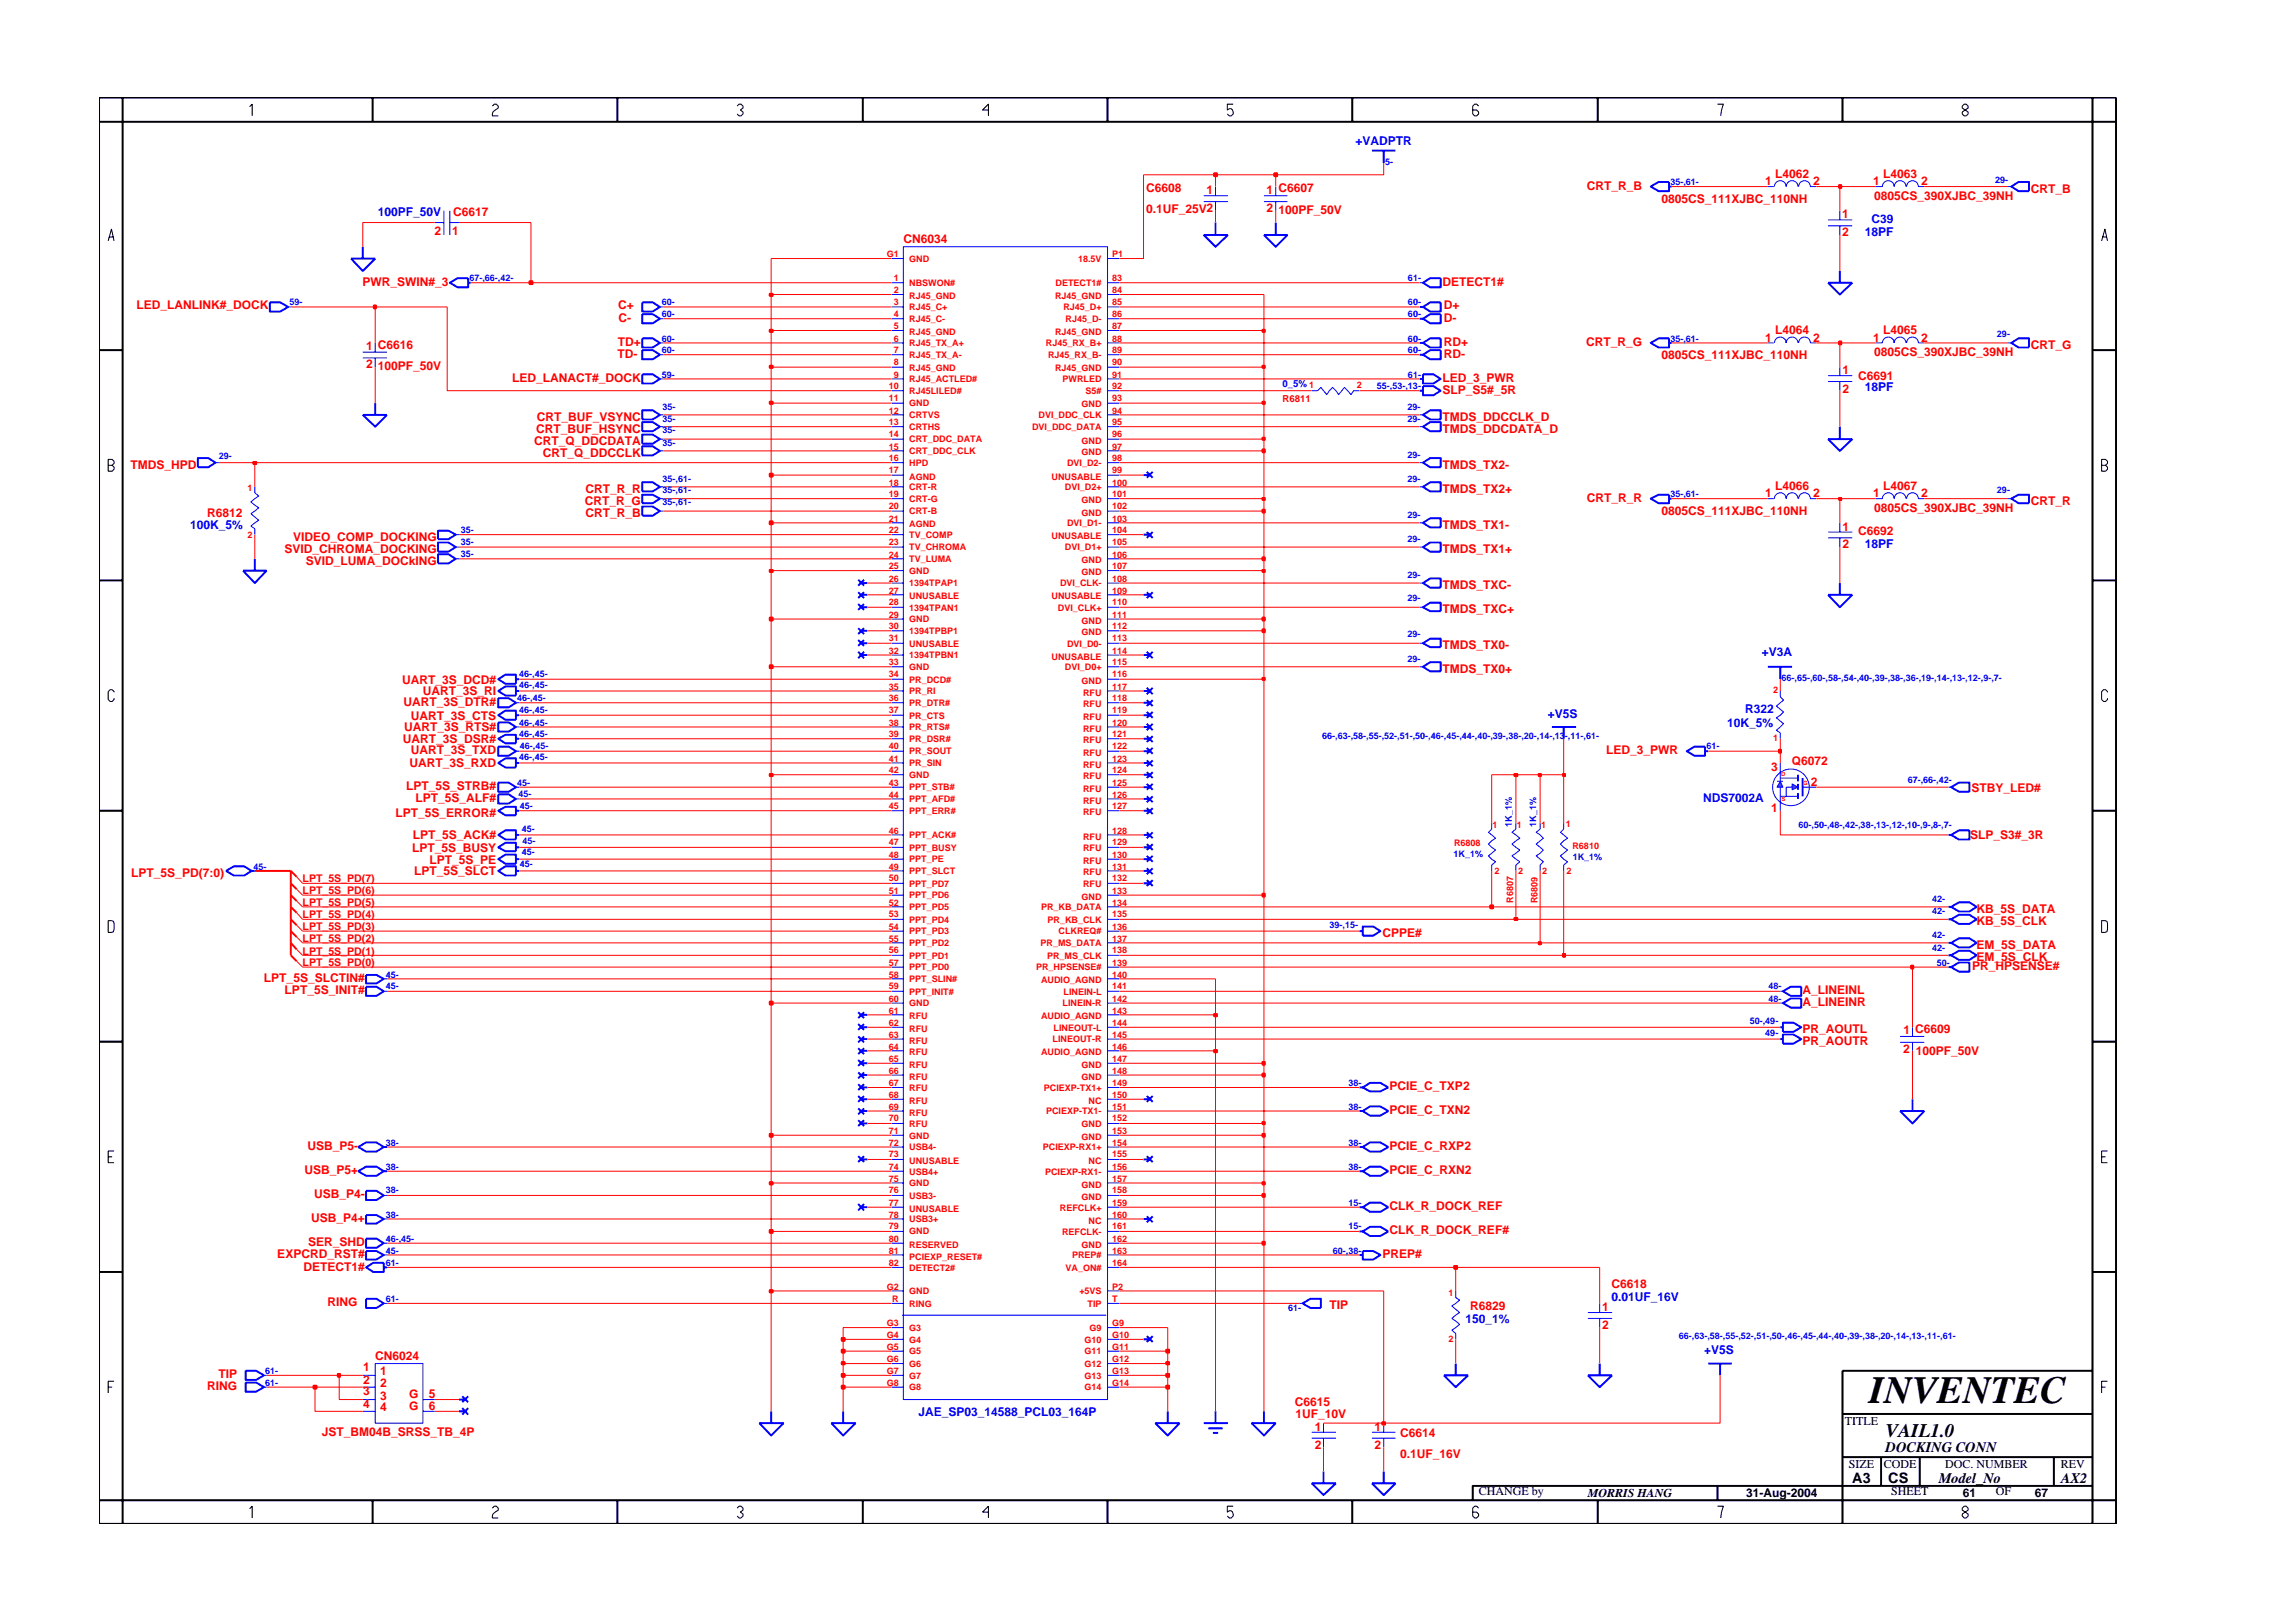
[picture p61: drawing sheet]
<svg xmlns="http://www.w3.org/2000/svg" width="297mm" height="210mm" viewBox="0 0 297 210" stroke-linecap="round" stroke-linejoin="round" font-family="sans-serif">
<defs><g id="words">
<text font-size="5" x="241.8" y="181.6">INVENTEC</text>
<text font-size="2.5" x="244" y="185.9">VAIL1.0</text>
<g font-size="1.9">
<text x="239.6" y="191.9">A3</text>
<text x="244" y="187.9">DOCKING CONN</text>
<text x="244.3" y="192">CS</text>
<text x="250.8" y="191.9">Model_No</text>
<text x="266.6" y="191.9">AX2</text>
</g>
<g font-size="1.6" fill="#00f">
<text x="175.4" y="18.7">+VADPTR</text>
<text x="48.9" y="28">100PF_50V</text>
<text x="242.1" y="28.9">C39</text>
<text x="241.3" y="30.5">18PF</text>
<text x="241.3" y="50.6">18PF</text>
<text x="24.6" y="68.4">100K_5%</text>
<text x="241.3" y="70.9">18PF</text>
<text x="227.9" y="84.9">+V3A</text>
<text x="200.2" y="92.9">+V5S</text>
<text x="223.4" y="94.1">10K_5%</text>
<text x="225.8" y="92.3">R322</text>
<text x="220.3" y="103.8">NDS7002A</text>
<text x="189.6" y="171.2">150_1%</text>
<text x="208.5" y="168.3">0.01UF_16V</text>
<text x="220.5" y="175.3">+V5S</text>
<text x="118.8" y="183.2">JAE_SP03_14588_PCL03_164P</text>
</g>
<g font-size="1.6" fill="#f00">
<text x="228.4" y="24">1</text>
<text x="229.6" y="23">L4062</text>
<text x="234.6" y="24">2</text>
<text x="242.3" y="24">1</text>
<text x="243.6" y="23">L4063</text>
<text x="248.5" y="24">2</text>
<text x="58.6" y="28">C6617</text>
<text x="148.3" y="24.8">C6608</text>
<text x="148.3" y="27.5">0.1UF_25V2</text>
<text x="156.1" y="25.2">1</text>
<text x="163.9" y="25.2">1 C6607</text>
<text x="163.9" y="27.4">2</text>
<text x="165.4" y="27.7">100PF_50V</text>
<text x="205.3" y="24.5">CRT_R_B</text>
<text x="214.9" y="26.3">0805CS_111XJBC_110NH</text>
<text x="238.3" y="28.2">1</text>
<text x="242.5" y="25.9">0805CS_390XJBC_39NH</text>
<text x="262.7" y="25">CRT_B</text>
<text x="56.2" y="30.4">2</text>
<text x="58.5" y="30.4">1</text>
<text x="116.9" y="31.5">CN6034</text>
<text x="238.3" y="30.6">2</text>
<text x="17.7" y="40">LED_LANLINK#_DOCK</text>
<text x="46.9" y="37">PWR_SWIN#_3</text>
<text x="80" y="40">C+</text>
<text x="80" y="41.6">C-</text>
<text x="186.6" y="37">DETECT1#</text>
<text x="186.8" y="41.6">D-</text>
<text x="186.8" y="40">D+</text>
<text x="47.4" y="45.3">1 C6616</text>
<text x="47.4" y="47.7">2</text>
<text x="48.9" y="47.9">100PF_50V</text>
<text x="79.9" y="46.3">TD-</text>
<text x="79.9" y="44.8">TD+</text>
<text x="186.8" y="46.3">RD-</text>
<text x="186.8" y="44.8">RD+</text>
<text x="205.2" y="44.8">CRT_R_G</text>
<text x="214.9" y="46.5">0805CS_111XJBC_110NH</text>
<text x="228.4" y="44.2">1</text>
<text x="229.6" y="43.2">L4064</text>
<text x="234.6" y="44.2">2</text>
<text x="242.3" y="44.2">1</text>
<text x="242.5" y="46.1">0805CS_390XJBC_39NH</text>
<text x="243.6" y="43.2">L4065</text>
<text x="248.5" y="44.2">2</text>
<text x="262.7" y="45.1">CRT_G</text>
<text x="66.3" y="49.4">LED_LANACT#_DOCK</text>
<text x="186.6" y="49.4">LED_3_PWR</text>
<text x="186.6" y="51">SLP_S5#_5R</text>
<text x="238.3" y="50.8">2</text>
<text x="238.3" y="48.4">1</text>
<text x="240.4" y="49.1">C6691</text>
<text x="69.1" y="57.6">CRT_Q_DDCDATA</text>
<text x="69.4" y="56">CRT_BUF_HSYNC</text>
<text x="69.5" y="54.4">CRT_BUF_VSYNC</text>
<text x="70.2" y="59.1">CRT_Q_DDCCLK</text>
<text x="186.6" y="54.4">TMDS_DDCCLK_D</text>
<text x="186.6" y="56">TMDS_DDCDATA_D</text>
<text x="16.9" y="60.7">TMDS_HPD</text>
<text x="75.7" y="65.4">CRT_R_G</text>
<text x="75.8" y="63.7">CRT_R_R</text>
<text x="186.6" y="60.7">TMDS_TX2-</text>
<text x="186.6" y="63.7">TMDS_TX2+</text>
<text x="205.3" y="64.9">CRT_R_R</text>
<text x="228.4" y="64.4">1</text>
<text x="229.6" y="63.4">L4066</text>
<text x="234.6" y="64.4">2</text>
<text x="242.3" y="64.4">1</text>
<text x="243.6" y="63.4">L4067</text>
<text x="248.5" y="64.4">2</text>
<text x="262.7" y="65.4">CRT_R</text>
<text x="26.8" y="66.9">R6812</text>
<text x="36.8" y="71.5">SVID_CHROMA_DOCKING</text>
<text x="37.9" y="70">VIDEO_COMP_DOCKING</text>
<text x="75.8" y="66.9">CRT_R_B</text>
<text x="186.6" y="68.4">TMDS_TX1-</text>
<text x="186.6" y="71.5">TMDS_TX1+</text>
<text x="214.9" y="66.6">0805CS_111XJBC_110NH</text>
<text x="238.3" y="68.7">1</text>
<text x="238.3" y="71">2</text>
<text x="240.4" y="69.3">C6692</text>
<text x="242.5" y="66.3">0805CS_390XJBC_39NH</text>
<text x="39.6" y="73.1">SVID_LUMA_DOCkING</text>
<text x="186.6" y="76.2">TMDS_TXC-</text>
<text x="186.6" y="79.3">TMDS_TXC+</text>
<text x="186.6" y="84">TMDS_TX0-</text>
<text x="52" y="88.5">UART_3S_DCD#</text>
<text x="54.7" y="90">UART_3S_RI</text>
<text x="186.6" y="87.1">TMDS_TX0+</text>
<text x="52.2" y="91.3">UART_3S_DTR#</text>
<text x="52.3" y="94.6">UART_3S_RTS#</text>
<text x="53.2" y="93.1">UART_3S_CTS</text>
<text x="52.1" y="96.2">UART_3S_DSR#</text>
<text x="53" y="99.3">UART_3S_RXD</text>
<text x="53.2" y="97.5">UART_3S_TXD</text>
<text x="207.8" y="97.5">LED_3_PWR</text>
<text x="229.1" y="99.8">3</text>
<text x="231.8" y="98.9">Q6072</text>
<text x="234.3" y="101.7">2</text>
<text x="51.2" y="105.7">LPT_5S_ERROR#</text>
<text x="52.6" y="102.3">LPT_5S_STRB#</text>
<text x="53.8" y="103.8">LPT_5S_ALF#</text>
<text x="229.1" y="105.1">1</text>
<text x="255" y="102.4">STBY_LED#</text>
<text x="17" y="113.5">LPT_5S_PD(7:0)</text>
<text x="53.3" y="110.2">LPT_5S_BUSY</text>
<text x="53.4" y="108.6">LPT_5S_ACK#</text>
<text x="53.6" y="113.3">LPT_5S_SLCT</text>
<text x="55.6" y="111.8">LPT_5S_PE</text>
<text x="254.9" y="108.6">SLP_S3#_3R</text>
<text x="255.7" y="118.2">KB_5S_DATA</text>
<text x="255.7" y="119.7">KB_5S_CLK</text>
<text x="178.8" y="121.2">CPPE#</text>
<text x="255.1" y="125.6">PR_HPSENSE#</text>
<text x="255.7" y="122.8">EM_5S_DATA</text>
<text x="255.7" y="124.4">EM_5S_CLK</text>
<text x="34.2" y="127.1">LPT_5S_SLCTIN#</text>
<text x="36.8" y="128.6">LPT_5S_INIT#</text>
<text x="233.2" y="128.6">A_LINEINL</text>
<text x="233.2" y="130.2">A_LINEINR</text>
<text x="233.2" y="133.7">PR_AOUTL</text>
<text x="233.2" y="135.2">PR_AOUTR</text>
<text x="246.2" y="136.2">2</text>
<text x="246.2" y="133.9">1 C6609</text>
<text x="247.8" y="136.5">100PF_50V</text>
<text x="179.8" y="141">PCIE_C_TXP2</text>
<text x="39.8" y="148.8">USB_P5-</text>
<text x="179.8" y="148.8">PCIE_C_RXP2</text>
<text x="179.8" y="144.2">PCIE_C_TXN2</text>
<text x="39.4" y="152">USB_P5+</text>
<text x="40.6" y="155">USB_P4-</text>
<text x="179.8" y="152">PCIE_C_RXN2</text>
<text x="39.8" y="161.3">SER_SHD</text>
<text x="40.2" y="158.1">USB_P4+</text>
<text x="179.8" y="159.7">CLK_R_DOCK_REF#</text>
<text x="179.8" y="156.6">CLK_R_DOCK_REF</text>
<text x="35.9" y="162.8">EXPCRD_RST#</text>
<text x="39.2" y="164.4">DETECT1#</text>
<text x="178.8" y="162.8">PREP#</text>
<text x="208.5" y="166.6">C6618</text>
<text x="42.4" y="169.1">RING</text>
<text x="172" y="169.4">TIP</text>
<text x="190.2" y="169.5">R6829</text>
<text x="207.3" y="169.6">1</text>
<text x="207.3" y="172">2</text>
<text x="26.8" y="179.9">RING</text>
<text x="28.3" y="178.4">TIP</text>
<text x="47" y="177.4">1</text>
<text x="47" y="179">2</text>
<text x="48.5" y="176">CN6024</text>
<text x="49.2" y="178">1</text>
<text x="49.2" y="179.5">2</text>
<text x="41.6" y="185.8">JST_BM04B_SRSS_TB_4P</text>
<text x="47" y="180.6">3</text>
<text x="47" y="182.2">4</text>
<text x="49.2" y="181.1">3</text>
<text x="49.2" y="182.6">4</text>
<text x="52.9" y="180.9">G</text>
<text x="52.9" y="182.4">G</text>
<text x="55.5" y="180.9">5</text>
<text x="55.5" y="182.5">6</text>
<text x="167.5" y="182">C6615</text>
<text x="167.6" y="183.5">1UF_10V</text>
<text x="170.1" y="185.2">1</text>
<text x="177.8" y="185.2">1</text>
<text x="181.1" y="185.9">C6614</text>
<text x="170.1" y="187.5">2</text>
<text x="177.8" y="187.5">2</text>
<text x="181.1" y="188.7">0.1UF_16V</text>
</g>
<g font-size="1.6">
<text x="238.7" y="184.4">TITLE</text>
<text x="239.2" y="190">SIZE</text>
<text x="243.7" y="190">CODE</text>
<text x="251.6" y="190">DOC. NUMBER</text>
<text x="266.6" y="190">REV</text>
<text x="191.3" y="193.5">CHANGE by</text>
<text x="205.4" y="193.7">MORRIS HANG</text>
<text x="225.9" y="193.7">31-Aug-2004</text>
<text x="244.7" y="193.5">SHEET</text>
<text x="253.9" y="193.7">61</text>
<text x="258.2" y="193.5">OF</text>
<text x="263.3" y="193.7">67</text>
</g>
<g font-size="1.4" fill="#f00">
<text x="39.1" y="114.1">LPT_5S_PD(7)</text>
<text x="39.1" y="115.8">LPT_5S_PD(6)</text>
<text x="39.1" y="117.3">LPT_5S_PD(5)</text>
<text x="39.1" y="118.8">LPT_5S_PD(4)</text>
<text x="39.1" y="120.4">LPT_5S_PD(3)</text>
<text x="39.1" y="121.9">LPT_5S_PD(2)</text>
<text x="39.1" y="123.5">LPT_5S_PD(1)</text>
<text x="39.1" y="125.1">LPT_5S_PD(0)</text>
</g>
<g font-size="1.2" fill="#00f">
<text x="179.2" y="21.4">5-</text>
<text x="216.1" y="24">35-,61-</text>
<text x="258.1" y="23.6">29-</text>
<text x="37.5" y="39.5">59-</text>
<text x="60.7" y="36.4">67-,66-,42-</text>
<text x="85.6" y="39.5">60-</text>
<text x="85.6" y="41.1">60-</text>
<text x="182.2" y="36.4">61-</text>
<text x="182.2" y="41.1">60-</text>
<text x="182.2" y="39.5">60-</text>
<text x="85.6" y="45.7">60-</text>
<text x="85.6" y="44.2">60-</text>
<text x="182.2" y="44.2">60-</text>
<text x="182.2" y="45.7">60-</text>
<text x="216.1" y="44.2">35-,61-</text>
<text x="258.4" y="43.6">29-</text>
<text x="85.6" y="48.9">59-</text>
<text x="85.7" y="53">35-</text>
<text x="165.9" y="50.1">0_5% 1</text>
<text x="178.1" y="50.4">55-,53-,13-</text>
<text x="182.1" y="53">29-</text>
<text x="182.2" y="48.9">61-</text>
<text x="28.3" y="59.5">29-</text>
<text x="85.7" y="56.1">35-</text>
<text x="85.7" y="57.7">35-</text>
<text x="85.7" y="54.5">35-</text>
<text x="182.1" y="54.5">29-</text>
<text x="182.1" y="59.2">29-</text>
<text x="85.7" y="65.4">35-,61-</text>
<text x="85.7" y="62.3">35-,61-</text>
<text x="85.7" y="63.9">35-,61-</text>
<text x="182.1" y="62.3">29-</text>
<text x="216.1" y="64.4">35-,61-</text>
<text x="258.4" y="63.8">29-</text>
<text x="59.6" y="68.9">35-</text>
<text x="59.6" y="70.6">35-</text>
<text x="182.1" y="67">29-</text>
<text x="182.1" y="70.1">29-</text>
<text x="59.6" y="72.1">35-</text>
<text x="182.1" y="74.8">29-</text>
<text x="182.1" y="77.8">29-</text>
<text x="182.1" y="82.5">29-</text>
<text x="67.2" y="87.6">46-,45-</text>
<text x="67.2" y="89.1">46-,45-</text>
<text x="182.1" y="85.6">29-</text>
<text x="230.5" y="88.2">66-,65-,60-,58-,54-,40-,39-,38-,36-,19-,14-,13-,12-,9-,7-</text>
<text x="66.9" y="90.8">46-,45-</text>
<text x="67.2" y="95.4">46-,45-</text>
<text x="67.2" y="93.9">46-,45-</text>
<text x="67.2" y="92.2">46-,45-</text>
<text x="171.1" y="95.6">66-,63-,58-,55-,52-,51-,50-,46-,45-,44-,40-,39-,38-,20-,14-,13-,11-,61-</text>
<text x="66.9" y="101.7">45-</text>
<text x="67.2" y="98.4">46-,45-</text>
<text x="67.3" y="96.9">46-,45-</text>
<text x="220.8" y="97">61-</text>
<text x="246.8" y="101.3">67-,66-,42-</text>
<text x="67.1" y="103.1">45-</text>
<text x="67.3" y="104.7">45-</text>
<text x="67.5" y="107.6">45-</text>
<text x="195.6" y="107" transform="rotate(-90 195.6 107)">1K_1%</text>
<text x="198.7" y="107" transform="rotate(-90 198.7 107)">1K_1%</text>
<text x="232.7" y="107.2">60-,50-,48-,42-,38-,13-,12-,10-,9-,8-,7-</text>
<text x="32.8" y="112.5">45-</text>
<text x="67.3" y="112.2">45-</text>
<text x="67.5" y="110.7">45-</text>
<text x="67.6" y="109.2">45-</text>
<text x="188.1" y="110.8">1K_1%</text>
<text x="203.5" y="111.4">1K_1%</text>
<text x="250" y="116.8">42-</text>
<text x="250" y="118.3">42-</text>
<text x="172" y="120.1">39-,15-</text>
<text x="250" y="123">42-</text>
<text x="250" y="121.4">42-</text>
<text x="250.6" y="125">50-</text>
<text x="49.9" y="126.5">45-</text>
<text x="49.9" y="128">45-</text>
<text x="228.8" y="129.6">48-</text>
<text x="228.8" y="128">48-</text>
<text x="226.4" y="132.5">50-,49-</text>
<text x="228.4" y="134.1">49-</text>
<text x="174.5" y="143.6">38-</text>
<text x="174.5" y="140.5">38-</text>
<text x="49.9" y="148.3">38-</text>
<text x="174.5" y="148.3">38-</text>
<text x="49.9" y="151.4">38-</text>
<text x="49.9" y="154.4">38-</text>
<text x="174.5" y="151.4">38-</text>
<text x="49.9" y="160.7">46-,45-</text>
<text x="49.9" y="157.6">38-</text>
<text x="174.5" y="156.1">15-</text>
<text x="174.5" y="159.1">15-</text>
<text x="49.9" y="162.2">45-</text>
<text x="49.9" y="163.8">61-</text>
<text x="172.4" y="162.2">60-,38-</text>
<text x="49.9" y="168.5">61-</text>
<text x="166.7" y="169.7">61-</text>
<text x="217.2" y="173.3">66-,63-,58-,55-,52-,51-,50-,46-,45-,44-,40-,39-,38-,20-,14-,13-,11-,61-</text>
<text x="34.3" y="177.8">61-</text>
<text x="34.3" y="179.3">61-</text>
</g>
<g font-size="1.2" fill="#f00">
<text x="114.7" y="33.3">G1</text>
<text x="117.6" y="33.9">GND</text>
<text x="139.5" y="33.9">18.5V</text>
<text x="143.9" y="33.3">P1</text>
<text x="115.6" y="36.4">1</text>
<text x="115.6" y="37.9">2</text>
<text x="115.6" y="39.5">3</text>
<text x="115.6" y="41.1">4</text>
<text x="117.6" y="37">NBSWON#</text>
<text x="117.6" y="38.7">RJ45_GND</text>
<text x="117.6" y="40.2">RJ45_C+</text>
<text x="117.6" y="41.7">RJ45_C-</text>
<text x="136.5" y="38.7">RJ45_GND</text>
<text x="136.6" y="37">DETECT1#</text>
<text x="137.6" y="40.2">RJ45_D+</text>
<text x="137.9" y="41.7">RJ45_D-</text>
<text x="143.9" y="36.4">83</text>
<text x="143.9" y="37.9">84</text>
<text x="143.9" y="39.5">85</text>
<text x="143.9" y="41.1">86</text>
<text x="115.6" y="47.3">8</text>
<text x="115.6" y="42.6">5</text>
<text x="115.6" y="44.2">6</text>
<text x="115.6" y="45.7">7</text>
<text x="117.6" y="43.4">RJ45_GND</text>
<text x="117.6" y="44.8">RJ45_TX_A+</text>
<text x="117.6" y="46.3">RJ45_TX_A-</text>
<text x="135.3" y="44.8">RJ45_RX_B+</text>
<text x="135.6" y="46.3">RJ45_RX_B-</text>
<text x="136.5" y="43.4">RJ45_GND</text>
<text x="143.9" y="42.6">87</text>
<text x="143.9" y="47.3">90</text>
<text x="143.9" y="44.2">88</text>
<text x="143.9" y="45.7">89</text>
<text x="115" y="51.9">11</text>
<text x="115" y="53.5">12</text>
<text x="115" y="50.4">10</text>
<text x="115.6" y="48.9">9</text>
<text x="117.6" y="52.5">GND</text>
<text x="117.6" y="48">RJ45_GND</text>
<text x="117.6" y="49.5">RJ45_ACTLED#</text>
<text x="117.6" y="51">RJ45LILED#</text>
<text x="136.5" y="48">RJ45_GND</text>
<text x="137.5" y="49.5">PWRLED</text>
<text x="139.9" y="52.7">GND</text>
<text x="140.4" y="51">S5#</text>
<text x="143.9" y="53.5">94</text>
<text x="143.9" y="51.9">93</text>
<text x="143.9" y="50.4">92</text>
<text x="143.9" y="48.9">91</text>
<text x="165.9" y="52">R6811</text>
<text x="175.5" y="50.2">2</text>
<text x="115" y="58.2">15</text>
<text x="115" y="56.6">14</text>
<text x="115" y="59.7">16</text>
<text x="115" y="55">13</text>
<text x="117.6" y="58.8">CRT_DDC_CLK</text>
<text x="117.6" y="57.3">CRT_DDC_DATA</text>
<text x="117.6" y="55.6">CRTHS</text>
<text x="117.6" y="54.1">CRTVS</text>
<text x="133.5" y="55.6">DVI_DDC_DATA</text>
<text x="134.4" y="54.1">DVI_DDC_CLK</text>
<text x="139.9" y="57.4">GND</text>
<text x="139.9" y="58.9">GND</text>
<text x="143.9" y="56.6">96</text>
<text x="143.9" y="58.2">97</text>
<text x="143.9" y="59.7">98</text>
<text x="143.9" y="55">95</text>
<text x="32" y="63.5">1</text>
<text x="115" y="65.9">20</text>
<text x="115" y="64.4">19</text>
<text x="115" y="62.8">18</text>
<text x="115" y="61.2">17</text>
<text x="117.6" y="60.3">HPD</text>
<text x="117.6" y="65">CRT-G</text>
<text x="117.6" y="63.4">CRT-R</text>
<text x="117.6" y="62.1">AGND</text>
<text x="136" y="62.1">UNUSABLE</text>
<text x="137.8" y="63.4">DVI_D2+</text>
<text x="138.1" y="60.3">DVI_D2-</text>
<text x="139.9" y="65.1">GND</text>
<text x="143.9" y="62.8">100</text>
<text x="143.9" y="61.2">99</text>
<text x="143.9" y="64.4">101</text>
<text x="143.9" y="65.9">102</text>
<text x="32" y="69.6">2</text>
<text x="115" y="67.5">21</text>
<text x="115" y="70.5">23</text>
<text x="115" y="69">22</text>
<text x="117.6" y="66.6">CRT-B</text>
<text x="117.6" y="68.3">AGND</text>
<text x="117.6" y="71.2">TV_CHROMA</text>
<text x="117.6" y="69.6">TV_COMP</text>
<text x="136" y="69.8">UNUSABLE</text>
<text x="137.8" y="71.2">DVI_D1+</text>
<text x="138.1" y="68.1">DVI_D1-</text>
<text x="139.9" y="66.7">GND</text>
<text x="143.9" y="70.5">105</text>
<text x="143.9" y="67.5">103</text>
<text x="143.9" y="69">104</text>
<text x="115" y="75.3">26</text>
<text x="115" y="73.7">25</text>
<text x="115" y="76.8">27</text>
<text x="115" y="72.2">24</text>
<text x="117.6" y="75.9">1394TPAP1</text>
<text x="117.6" y="74.3">GND</text>
<text x="117.6" y="77.6">UNUSABLE</text>
<text x="117.6" y="72.7">TV_LUMA</text>
<text x="136" y="77.6">UNUSABLE</text>
<text x="137.1" y="75.9">DVI_CLK-</text>
<text x="139.9" y="72.9">GND</text>
<text x="139.9" y="74.4">GND</text>
<text x="143.9" y="75.3">108</text>
<text x="143.9" y="72.2">106</text>
<text x="143.9" y="73.7">107</text>
<text x="143.9" y="76.8">109</text>
<text x="115" y="81.5">30</text>
<text x="115" y="78.3">28</text>
<text x="115" y="79.9">29</text>
<text x="115" y="83">31</text>
<text x="117.6" y="82.1">1394TPBP1</text>
<text x="117.6" y="79">1394TPAN1</text>
<text x="117.6" y="80.4">GND</text>
<text x="117.6" y="83.7">UNUSABLE</text>
<text x="136.9" y="79">DVI_CLK+</text>
<text x="138.1" y="83.7">DVI_D0-</text>
<text x="139.9" y="80.7">GND</text>
<text x="139.9" y="82.2">GND</text>
<text x="143.9" y="78.3">110</text>
<text x="143.9" y="83">113</text>
<text x="143.9" y="79.9">111</text>
<text x="143.9" y="81.5">112</text>
<text x="115" y="84.6">32</text>
<text x="115" y="86.1">33</text>
<text x="115" y="89.3">35</text>
<text x="115" y="87.6">34</text>
<text x="117.6" y="85.2">1394TPBN1</text>
<text x="117.6" y="86.7">GND</text>
<text x="117.6" y="89.9">PR_RI</text>
<text x="117.6" y="88.3">PR_DCD#</text>
<text x="136" y="85.4">UNUSABLE</text>
<text x="137.8" y="86.7">DVI_D0+</text>
<text x="139.9" y="88.5">GND</text>
<text x="143.9" y="86.1">115</text>
<text x="143.9" y="84.6">114</text>
<text x="143.9" y="87.6">116</text>
<text x="143.9" y="89.3">117</text>
<text x="229.4" y="89.7">2</text>
<text x="115" y="93.9">38</text>
<text x="115" y="92.3">37</text>
<text x="115" y="95.4">39</text>
<text x="115" y="90.8">36</text>
<text x="117.6" y="94.5">PR_RTS#</text>
<text x="117.6" y="93">PR_CTS</text>
<text x="117.6" y="91.4">PR_DTR#</text>
<text x="140.1" y="93.1">RFU</text>
<text x="140.1" y="94.7">RFU</text>
<text x="140.1" y="90">RFU</text>
<text x="140.1" y="91.5">RFU</text>
<text x="143.9" y="92.3">119</text>
<text x="143.9" y="93.9">120</text>
<text x="143.9" y="95.4">121</text>
<text x="143.9" y="90.8">118</text>
<text x="229.4" y="96">1</text>
<text x="115" y="100.1">42</text>
<text x="115" y="98.6">41</text>
<text x="115" y="97">40</text>
<text x="115" y="101.7">43</text>
<text x="117.6" y="100.7">GND</text>
<text x="117.6" y="99.2">PR_SIN</text>
<text x="117.6" y="97.6">PR_SOUT</text>
<text x="117.6" y="96">PR_DSR#</text>
<text x="140.1" y="96.2">RFU</text>
<text x="140.1" y="97.8">RFU</text>
<text x="140.1" y="99.3">RFU</text>
<text x="140.1" y="100.9">RFU</text>
<text x="143.9" y="97">122</text>
<text x="143.9" y="98.6">123</text>
<text x="143.9" y="100.1">124</text>
<text x="143.9" y="101.7">125</text>
<text x="115" y="107.9">46</text>
<text x="115" y="103.2">44</text>
<text x="115" y="104.7">45</text>
<text x="117.6" y="103.8">PPT_AFD#</text>
<text x="117.6" y="105.3">PPT_ERR#</text>
<text x="117.6" y="102.3">PPT_STB#</text>
<text x="140.1" y="102.5">RFU</text>
<text x="140.1" y="104">RFU</text>
<text x="140.1" y="105.5">RFU</text>
<text x="143.9" y="104.7">127</text>
<text x="143.9" y="107.9">128</text>
<text x="143.9" y="103.2">126</text>
<text x="193.1" y="107.1">1</text>
<text x="196.2" y="107.1">1</text>
<text x="199.4" y="107.1">1</text>
<text x="202.6" y="107">1</text>
<text x="115" y="111">48</text>
<text x="115" y="109.4">47</text>
<text x="115" y="112.5">49</text>
<text x="117.6" y="111.6">PPT_PE</text>
<text x="117.6" y="113.1">PPT_SLCT</text>
<text x="117.6" y="108.5">PPT_ACK#</text>
<text x="117.6" y="110.1">PPT_BUSY</text>
<text x="140.1" y="108.6">RFU</text>
<text x="140.1" y="110.2">RFU</text>
<text x="140.1" y="111.8">RFU</text>
<text x="140.1" y="113.3">RFU</text>
<text x="143.9" y="109.4">129</text>
<text x="143.9" y="111">130</text>
<text x="143.9" y="112.5">131</text>
<text x="188.1" y="109.5">R6808</text>
<text x="193.4" y="113.1">2</text>
<text x="196.4" y="113.1">2</text>
<text x="199.5" y="113.1">2</text>
<text x="202.7" y="113.1">2</text>
<text x="203.4" y="109.8">R6810</text>
<text x="115" y="117.2">52</text>
<text x="115" y="115.7">51</text>
<text x="115" y="114.1">50</text>
<text x="115" y="118.7">53</text>
<text x="117.6" y="119.4">PPT_PD4</text>
<text x="117.6" y="117.8">PPT_PD5</text>
<text x="117.6" y="116.3">PPT_PD6</text>
<text x="117.6" y="114.7">PPT_PD7</text>
<text x="134.7" y="117.8">PR_KB_DATA</text>
<text x="135.5" y="119.4">PR_KB_CLK</text>
<text x="139.9" y="116.4">GND</text>
<text x="140.1" y="114.8">RFU</text>
<text x="143.9" y="114.1">132</text>
<text x="143.9" y="115.7">133</text>
<text x="143.9" y="118.7">135</text>
<text x="143.9" y="117.2">134</text>
<text x="195.8" y="116.8" transform="rotate(-90 195.8 116.8)">R6807</text>
<text x="198.9" y="116.9" transform="rotate(-90 198.9 116.9)">R6809</text>
<text x="115" y="125">57</text>
<text x="115" y="123.4">56</text>
<text x="115" y="121.8">55</text>
<text x="115" y="120.3">54</text>
<text x="117.6" y="125.6">PPT_PD0</text>
<text x="117.6" y="124.1">PPT_PD1</text>
<text x="117.6" y="122.4">PPT_PD2</text>
<text x="117.6" y="120.9">PPT_PD3</text>
<text x="134" y="125.6">PR_HPSENSE#</text>
<text x="134.6" y="122.4">PR_MS_DATA</text>
<text x="135.5" y="124.1">PR_MS_CLK</text>
<text x="137" y="120.9">CLKREQ#</text>
<text x="143.9" y="120.3">136</text>
<text x="143.9" y="123.4">138</text>
<text x="143.9" y="121.8">137</text>
<text x="143.9" y="125">139</text>
<text x="115" y="129.6">60</text>
<text x="115" y="131.2">61</text>
<text x="115" y="126.5">58</text>
<text x="115" y="128">59</text>
<text x="117.6" y="130.2">GND</text>
<text x="117.6" y="131.9">RFU</text>
<text x="117.6" y="127.1">PPT_SLIN#</text>
<text x="117.6" y="128.7">PPT_INIT#</text>
<text x="134.7" y="127.3">AUDIO_AGND</text>
<text x="134.7" y="131.9">AUDIO_AGND</text>
<text x="137.5" y="130.2">LINEIN-R</text>
<text x="137.6" y="128.7">LINEIN-L</text>
<text x="143.9" y="128">141</text>
<text x="143.9" y="129.6">142</text>
<text x="143.9" y="126.5">140</text>
<text x="143.9" y="131.2">143</text>
<text x="115" y="132.8">62</text>
<text x="115" y="134.3">63</text>
<text x="115" y="135.8">64</text>
<text x="115" y="137.4">65</text>
<text x="117.6" y="133.5">RFU</text>
<text x="117.6" y="135.1">RFU</text>
<text x="117.6" y="136.6">RFU</text>
<text x="134.7" y="136.6">AUDIO_AGND</text>
<text x="136.2" y="134.9">LINEOUT-R</text>
<text x="136.3" y="133.4">LINEOUT-L</text>
<text x="143.9" y="134.3">145</text>
<text x="143.9" y="132.8">144</text>
<text x="143.9" y="135.8">146</text>
<text x="143.9" y="137.4">147</text>
<text x="115" y="139">66</text>
<text x="115" y="140.5">67</text>
<text x="115" y="142.1">68</text>
<text x="115" y="143.6">69</text>
<text x="117.6" y="139.7">RFU</text>
<text x="117.6" y="141.2">RFU</text>
<text x="117.6" y="142.8">RFU</text>
<text x="117.6" y="138.2">RFU</text>
<text x="135" y="141.2">PCIEXP-TX1+</text>
<text x="139.9" y="138.2">GND</text>
<text x="139.9" y="139.7">GND</text>
<text x="140.8" y="142.8">NC</text>
<text x="143.9" y="140.5">149</text>
<text x="143.9" y="143.6">151</text>
<text x="143.9" y="139">148</text>
<text x="143.9" y="142.1">150</text>
<text x="115" y="145.1">70</text>
<text x="115" y="146.7">71</text>
<text x="115" y="149.8">73</text>
<text x="115" y="148.3">72</text>
<text x="117.6" y="144.4">RFU</text>
<text x="117.6" y="145.9">RFU</text>
<text x="117.6" y="147.3">GND</text>
<text x="117.6" y="148.9">USB4-</text>
<text x="134.9" y="148.9">PCIEXP-RX1+</text>
<text x="135.3" y="144.2">PCIEXP-TX1-</text>
<text x="139.9" y="145.9">GND</text>
<text x="139.9" y="147.5">GND</text>
<text x="143.9" y="148.3">154</text>
<text x="143.9" y="145.1">152</text>
<text x="143.9" y="146.7">153</text>
<text x="143.9" y="149.8">155</text>
<text x="115" y="152.9">75</text>
<text x="115" y="154.4">76</text>
<text x="115" y="151.4">74</text>
<text x="117.6" y="150.6">UNUSABLE</text>
<text x="117.6" y="153.5">GND</text>
<text x="117.6" y="155.1">USB3-</text>
<text x="117.6" y="152">USB4+</text>
<text x="135.2" y="152">PCIEXP-RX1-</text>
<text x="139.9" y="153.7">GND</text>
<text x="139.9" y="155.3">GND</text>
<text x="140.8" y="150.6">NC</text>
<text x="143.9" y="151.4">156</text>
<text x="143.9" y="152.9">157</text>
<text x="143.9" y="154.4">158</text>
<text x="115" y="159.1">79</text>
<text x="115" y="160.7">80</text>
<text x="115" y="156.1">77</text>
<text x="115" y="157.6">78</text>
<text x="117.6" y="159.7">GND</text>
<text x="117.6" y="161.5">RESERVED</text>
<text x="117.6" y="156.8">UNUSABLE</text>
<text x="117.6" y="158.2">USB3+</text>
<text x="137.1" y="156.7">REFCLK+</text>
<text x="137.4" y="159.8">REFCLK-</text>
<text x="139.9" y="161.5">GND</text>
<text x="140.8" y="158.3">NC</text>
<text x="143.9" y="157.6">160</text>
<text x="143.9" y="160.7">162</text>
<text x="143.9" y="156.1">159</text>
<text x="143.9" y="159.1">161</text>
<text x="114.7" y="166.9">G2</text>
<text x="115" y="163.8">82</text>
<text x="115" y="162.2">81</text>
<text x="117.6" y="164.4">DETECT2#</text>
<text x="117.6" y="167.5">GND</text>
<text x="117.6" y="163">PCIEXP_RESET#</text>
<text x="137.9" y="164.4">VA_ON#</text>
<text x="138.7" y="162.8">PREP#</text>
<text x="139.6" y="167.5">+5VS</text>
<text x="143.9" y="166.9">P2</text>
<text x="143.9" y="163.8">164</text>
<text x="143.9" y="162.2">163</text>
<text x="187.4" y="167.7">1</text>
<text x="114.7" y="171.5">G3</text>
<text x="114.7" y="173.2">G4</text>
<text x="115.4" y="168.5">R</text>
<text x="117.6" y="172.2">G3</text>
<text x="117.6" y="173.8">G4</text>
<text x="117.6" y="169.1">RING</text>
<text x="140.3" y="173.8">G10</text>
<text x="140.7" y="169.1">TIP</text>
<text x="141" y="172.2">G9</text>
<text x="143.9" y="173.2">G10</text>
<text x="143.9" y="171.5">G9</text>
<text x="143.9" y="168.5">T</text>
<text x="187.4" y="173.7">2</text>
<text x="114.7" y="174.7">G5</text>
<text x="114.7" y="176.2">G6</text>
<text x="114.7" y="177.8">G7</text>
<text x="114.7" y="179.3">G8</text>
<text x="117.6" y="175.3">G5</text>
<text x="117.6" y="176.9">G6</text>
<text x="117.6" y="178.4">G7</text>
<text x="117.6" y="179.9">G8</text>
<text x="140.3" y="175.3">G11</text>
<text x="140.3" y="176.9">G12</text>
<text x="140.3" y="178.4">G13</text>
<text x="140.3" y="179.9">G14</text>
<text x="143.9" y="174.7">G11</text>
<text x="143.9" y="176.2">G12</text>
<text x="143.9" y="177.8">G13</text>
<text x="143.9" y="179.3">G14</text>
</g>
<g font-size=".8" fill="#f00">
<text x="230.4" y="100.5">D</text>
<text x="233.3" y="101.6">G</text>
<text x="230.5" y="103.7">S</text>
</g>
</g></defs>
<g fill="none" stroke="#00f" stroke-width=".25">
<path d="M183.7 39.7h.4M184.1 39.7l.9-.6h1.4v1.2h-1.4zM25.6 59.3h1.4l.9 .6-.9 .6h-1.4zM46.9 53.7h3.2l-1.6 1.5zM48.5 52.2v1.5M83.1 40.7h1.3l1 .5-1 .6h-1.3zM83.1 43.8h1.3l1 .6-1 .6h-1.3zM83.1 48.4h1.3l1 .6-1 .6h-1.3zM83.1 53.1h1.3l1 .6-1 .6h-1.3zM83.1 45.3h1.3l1 .6-1 .6h-1.3zM83.1 57.8h1.3l1 .5-1 .6h-1.3zM183.7 49h.4"/>
<path d="M183.7 45.9h.4M183.7 44.4h.4M183.7 50.6h.4M184.1 48.4h1.3l1 .6-1 .6h-1.3zM184.1 45.9l.9-.6h1.4v1.2h-1.4zM184.1 44.4l.9-.6h1.4v1.2h-1.4zM184.1 55.2l.9-.6h1.4v1.2h-1.4zM184.1 53.7l.9-.6h1.4v1.2h-1.4zM184.1 50h1.3l1 .6-1 .6h-1.3zM260.2 44.4l.9-.6h1.4v1.2h-1.4zM56.7 70.2h1.3l1 .6-1 .6h-1.3zM56.7 68.7h1.3l1 .5-1 .6h-1.3z"/>
<path d="M83.1 64h1.3l1 .5-1 .6h-1.3zM111 75l.8 .8M111.4 75.5h.8M111.8 75l-.8 .8M147.9 69.2h.8M148.4 68.8l.7 .8M149.1 68.8l-.7 .8M184.1 67.7l.9-.6h1.4v1.2h-1.4zM184.1 78.6l.9-.6h1.4v1.1h-1.4zM260.2 64.5l.9-.5h1.4v1.1h-1.4zM64.5 92.6l.9-.6h1.3v1.1h-1.3zM64.5 89.4l.9-.6h1.3v1.2h-1.3z"/>
<path d="M66.7 92.6h.5M66.7 89.4h.5M111 82.8l.8 .8M111 81.3l.8 .8M111.4 83.2h.8M111.4 81.6h.8M111.8 82.8l-.8 .8M111.8 81.3l-.8 .8M147.9 84.8h.8M147.9 95.6h.8M147.9 98.7h.8M148.4 84.3l.7 .9"/>
<path d="M148.4 95.3l.7 .7M148.4 98.4l.7 .8M149.1 84.3l-.7 .9M149.1 95.3l-.7 .7M149.1 98.4l-.7 .8M184.1 86.3l.9-.6h1.4v1.2h-1.4zM184.1 83.2l.9-.6h1.4v1.1h-1.4zM200.8 94.1h3.1M202.3 94.1v1.5M29.2 112.7l1.1-.6h1.3l.9 .6-.9 .6h-1.3zM32.5 112.7h.5M64.5 109.7l.9-.6h1.3v1.1h-1.3z"/>
<path d="M64.5 102.8h1.3l.9 .6-.9 .6h-1.3zM64.5 101.3h1.3l.9 .6-.9 .6h-1.3zM64.5 108l.9-.5h1.3v1.1h-1.3zM64.5 104.9l.9-.5h1.3v1.1h-1.3zM64.5 111.2l.9-.6h1.3v1.2h-1.3zM66.7 109.7h.5M66.7 108h.5M66.7 104.9h.5M66.7 111.2h.5M147.9 109.7h.8M147.9 104.9h.8M147.9 101.9h.8"/>
<path d="M148.4 101.4l.7 .8M148.4 104.6l.7 .7M148.4 109.2l.7 .8M149.1 101.4l-.7 .8M149.1 104.6l-.7 .7M149.1 109.2l-.7 .8M233.2 100.7v2.4M252.1 119h.3M252.1 117.4h.3M252.4 119l1-.6h1.4l.9 .6-.9 .6h-1.4zM252.4 117.4l1-.6h1.4l.9 .6-.9 .6h-1.4zM47.4 127.7h1.3l.9 .6-.9 .6h-1.3z"/>
<path d="M111 132.5l.8 .8M111.4 132.9h.8M111.8 132.5l-.8 .8M230.7 128.3l1-.6h1.3v1.2h-1.3zM230.7 129.8l1-.6h1.3v1.2h-1.3zM252.1 122h.3M252.1 125.2h.3M252.1 123.6h.3M252.4 122l1-.6h1.4l.9 .6-.9 .6h-1.4zM252.4 125.2l1-.6h1.4v1.1h-1.4zM252.4 123.6l1-.6h1.4l.9 .6-.9 .6h-1.4zM46.3 148.4l1.1-.6h1.3l.9 .6-.9 .6h-1.3z"/>
<path d="M47.4 154.1h1.3l.9 .6-.9 .6h-1.3zM49.6 148.4h.5M111 140.3l.8 .8M111 141.8l.8 .8M111 155.8l.8 .8M111.4 140.7h.8M111.4 142.3h.8M111.4 156.2h.8M111.8 140.3l-.8 .8M111.8 141.8l-.8 .8M111.8 155.8l-.8 .8M147.9 150h.8"/>
<path d="M148.4 149.6l.7 .8M149.1 149.6l-.7 .8M175.9 159.4h.4M175.9 151.6h.4M176.3 159.4l.9-.6h1.4l1 .6-1 .5h-1.4zM176.3 151.6l.9-.6h1.4l1 .6-1 .6h-1.4zM245.8 143.8h3.1l-1.5 1.6zM247.4 142.3v1.5M31.8 178.9h1.3l1 .6-1 .6h-1.3zM47.4 168.1h1.3l.9 .6-.9 .6h-1.3zM47.4 160.3h1.3l.9 .6-.9 .6h-1.3zM47.4 164l.9-.6h1.3v1.2h-1.3z"/>
<path d="M47.4 161.9h1.3l.9 .5-.9 .6h-1.3zM49.6 164h.5M175.9 162.4h.4M176.3 161.9h1.4l.9 .5-.9 .6h-1.4zM107.6 184.2h3.1l-1.6 1.6zM109.1 182.6v1.6M161.9 184.2h3.1l-1.5 1.6zM163.5 182.6v1.6M169.7 192h3.1l-1.6 1.5zM171.2 190.4v1.6"/>
</g>
<g fill="none" stroke="#00f" stroke-width=".13">
<path d="M56.2 28.8h1.2M57.4 27.3v3.1M58.2 28.8h1.2M58.2 27.3v3.1M228.7 24.1h.8M229.6 24.1a.76 .76 0 0 1 .7-.7 .76 .76 0 0 1 .8 .7 .76 .76 0 0 1 .7-.7 .76 .76 0 0 1 .8 .7M232.7 24.1a.76 .76 0 0 1 .8-.7 .76 .76 0 0 1 .7 .7h.8M236.5 28.5h3.1M236.5 29.2h3.1M238 27.3v1.2M238 29.2v1.2M27.9 59.9h.4"/>
<path d="M46.9 45.6h3.2M46.9 46.3h3.2M48.5 44.4v1.2M48.5 46.3v1.2M85.4 41.2h.4M85.4 44.4h.4M85.4 49h.4M85.4 53.7h.4M85.4 45.9h.4M85.4 58.3h.4M169.7 50.6h.8l.4-.5 .7 1 .8-1 .8 1 .7-1 .9 1 .3-.5h.8M183.7 53.7h.4"/>
<path d="M183.7 55.2h.4M236.5 48.6h3.1M236.5 49.4h3.1M238 47.5v1.1M238 49.4v1.2M259.8 44.4h.4M59 70.8h.4M59 69.2h.4M85.4 64.5h.4M183.7 67.7h.4M183.7 78.6h.4M259.8 64.5h.4"/>
<path d="M183.7 86.3h.4M183.7 83.2h.4M66.7 103.4h.5M66.7 101.9h.5M193 106.5v.8l-.4 .4 .9 .8-.9 .7 .9 .8-.9 .8 .9 .7-.5 .4v.8M199.2 106.5v.8l-.5 .4 1 .8-1 .7 1 .8-1 .8 1 .7-.5 .4v.8M233.2 101.9h1.8M49.6 128.3h.5M230.3 128.3h.4M230.3 129.8h.4M49.6 154.7h.5M34.1 179.5h.4"/>
<path d="M49.6 168.7h.5M49.6 160.9h.5M49.6 162.4h.5M188.3 167.1v.8l.5 .3-1 .8 1 .9-1 .7 1 .8-1 .7 .5 .5v.7M169.7 185.3h3.1M169.7 186.1h3.1M171.2 184.2v1.1M171.2 186.1v1.2M177.5 185.3h3M177.5 186.1h3M179 184.2v1.1M179 186.1v1.2"/>
</g>
<path d="M38.4 116.6l.7 .8M38.4 113.5l.7 .8M38.4 119.7l.7 .8M38.4 115.1l.7 .7M38.4 118.1l.7 .9M38.4 122.9l.7 .7M38.4 121.3l.7 .7" fill="none" stroke="#f00" stroke-width=".13"/>
<path d="M37.6 115.8l.8 .8M37.6 112.7l.8 .8M37.6 119l.8 .7M37.6 114.3l.8 .8M37.6 117.4l.8 .7M37.6 122l.8 .9M37.6 120.5l.8 .8" fill="none" stroke="#f00" stroke-width=".25"/>
<path d="M230.3 101.1l.4 .8h-.8z" fill-rule="evenodd" fill="#3c3cc8" stroke="#00f" stroke-width=".13"/>
<path d="M229.9 101.1h.8" fill="none" stroke="#00f" stroke-width=".13"/>
<path d="M231.8 101.4l.8 .5-.8 .3z" fill-rule="evenodd" fill="#3c3cc8" stroke="#00f" stroke-width=".13"/>
<g fill="none" stroke="#00f" stroke-width=".25">
<path d="M177.5 19.5h3M179 19.5v1.6M34.9 39.1h1.4l1 .6-1 .6h-1.4zM45.4 33.5h3.1l-1.6 1.6zM46.9 31.9v1.6M58.2 36.6l1-.6h1.4v1.2h-1.4zM60.6 36.6h.3M83.1 39.1h1.3l1 .6-1 .6h-1.3zM155.7 30.4h3.2l-1.6 1.5zM157.3 28.8v1.6M163.5 30.4h3.1l-1.6 1.5zM165 28.8v1.6"/>
<path d="M184.1 36.6l.9-.6h1.4v1.2h-1.4zM213.6 24.1l1-.5h1.3v1.1h-1.3zM215.9 24.1h.4M236.5 36.6h3.1l-1.6 1.5zM238 35.1v1.5M260.2 24.1l.9-.5h1.4v1.1h-1.4zM83.1 54.6h1.3l1 .6-1 .6h-1.3zM83.1 56.2h1.3l1 .6-1 .6h-1.3zM183.7 41.2h.4M184.1 59.9l.9-.6h1.4v1.2h-1.4zM184.1 41.2l.9-.5h1.4v1.1h-1.4zM213.6 44.4l1-.6h1.3v1.2h-1.3z"/>
<path d="M215.9 44.4h.4M236.5 56.8h3.1l-1.6 1.5zM238 55.2v1.6M31.4 73.8h3.1l-1.5 1.7zM33 72.3v1.5M56.7 71.7h1.3l1 .6-1 .6h-1.3zM83.1 62.4h1.3l1 .6-1 .6h-1.3zM83.1 65.5h1.3l1 .6-1 .6h-1.3zM111 78.2l.8 .7M111 76.6l.8 .8M111.4 77h.8M111.4 78.6h.8"/>
<path d="M111.8 78.2l-.8 .7M111.8 76.6l-.8 .8M147.9 61.5h.8M147.9 77h.8M148.4 61.1l.7 .7M148.4 76.6l.7 .8M149.1 61.1l-.7 .7M149.1 76.6l-.7 .8M184.1 75.5l.9-.6h1.4v1.1h-1.4zM184.1 70.8l.9-.6h1.4v1.2h-1.4zM184.1 63l.9-.6h1.4v1.2h-1.4zM213.6 64.5l1-.5h1.3v1.1h-1.3z"/>
<path d="M215.9 64.5h.4M236.5 77h3.1l-1.6 1.6zM238 75.5v1.5M64.5 96.6h1.3l.9 .6-.9 .6h-1.3zM64.5 95.6l.9-.5h1.3v1.1h-1.3zM64.5 93.5h1.3l.9 .6-.9 .6h-1.3zM64.5 87.9l.9-.6h1.3v1.2h-1.3zM64.5 98.7l.9-.6h1.3v1.2h-1.3zM64.5 90.4h1.3l.9 .5-.9 .6h-1.3zM66.7 95.6h.5M66.7 87.9h.5M66.7 98.7h.5"/>
<path d="M111 84.3l.8 .9M111.4 84.8h.8M111.8 84.3l-.8 .9M147.9 90.9h.8M147.9 94.1h.8M147.9 97.2h.8M147.9 89.4h.8M147.9 92.6h.8M148.4 90.6l.7 .8M148.4 93.7l.7 .8M148.4 89l.7 .8M148.4 92.1l.7 .8"/>
<path d="M148.4 96.8l.7 .8M148.4 99.9l.7 .8M149.1 90.6l-.7 .8M149.1 93.7l-.7 .8M149.1 89l-.7 .8M149.1 92.1l-.7 .8M149.1 96.8l-.7 .8M149.1 99.9l-.7 .8M218.2 97.2l1-.6h1.4v1.2h-1.4zM220.6 97.2h.4M228.7 86.3h3.1M230.3 86.3v1.6"/>
<path d="M64.5 112.7l.9-.6h1.3v1.2h-1.3zM66.7 112.7h.5M147.9 103.4h.8M147.9 108h.8M147.9 112.7h.8M147.9 100.3h.8M147.9 111.2h.8M147.9 114.3h.8M148.4 103.1l.7 .7M148.4 107.7l.7 .8M148.4 112.4l.7 .7M148.4 113.9l.7 .8"/>
<path d="M148.4 110.8l.7 .7M149.1 103.1l-.7 .7M149.1 107.7l-.7 .8M149.1 112.4l-.7 .7M149.1 110.8l-.7 .7M149.1 113.9l-.7 .8M176.3 119.9h1.4l.9 .6-.9 .6h-1.4zM232.6 100.3v.8M232.6 101.4v.8M232.6 102.6v.8M252.1 108h.3M252.4 101.9l1-.6h1.4v1.2h-1.4z"/>
<path d="M252.4 108l1-.5h1.4v1.1h-1.4zM47.4 126.2h1.3l.9 .5-.9 .6h-1.3zM111 135.7l.8 .7M111 138.8l.8 .7M111 134.1l.8 .8M111 137.2l.8 .7M111 131l.8 .8M111.4 136h.8M111.4 139.1h.8M111.4 134.5h.8M111.4 137.6h.8M111.4 131.3h.8"/>
<path d="M111.8 135.7l-.8 .7M111.8 138.8l-.8 .7M111.8 134.1l-.8 .8M111.8 137.2l-.8 .7M111.8 131l-.8 .8M175.9 120.5h.4M230.3 134.5h.4M230.3 132.9h.4M230.7 133.9h1.3l1 .6-1 .6h-1.3zM230.7 132.3h1.3l1 .6-1 .6h-1.3zM46.3 151.6l1.1-.6h1.3l.9 .6-.9 .6h-1.3zM47.4 157.2h1.3l.9 .5-.9 .6h-1.3z"/>
<path d="M49.6 151.6h.5M111 143.4l.8 .8M111 145l.8 .7M111 149.6l.8 .8M111.4 143.8h.8M111.4 145.4h.8M111.4 150h.8M111.8 143.4l-.8 .8M111.8 145l-.8 .7M111.8 149.6l-.8 .8M147.9 142.3h.8M147.9 157.7h.8"/>
<path d="M148.4 141.8l.7 .8M148.4 157.4l.7 .8M149.1 141.8l-.7 .8M149.1 157.4l-.7 .8M175.9 143.8h.4M175.9 140.7h.4M175.9 148.4h.4M175.9 156.2h.4M176.3 143.8l.9-.6h1.4l1 .6-1 .6h-1.4zM176.3 140.7l.9-.6h1.4l1 .6-1 .5h-1.4zM176.3 148.4l.9-.6h1.4l1 .6-1 .6h-1.4zM176.3 156.2l.9-.6h1.4l1 .6-1 .6h-1.4z"/>
<path d="M31.8 177.4h1.3l1 .6-1 .6h-1.3zM147.9 173.3h.8M148.4 172.9l.7 .8M149.1 172.9l-.7 .8M168.5 168.7l1-.6h1.4v1.2h-1.4zM186.8 178h3.1l-1.6 1.5zM188.3 176.5v1.5M205.4 178h3.2l-1.6 1.5zM207 176.5v1.5M221 176.5h3.1M222.5 176.5v1.5M59.4 182.6h.7"/>
<path d="M59.4 181.1h.7M59.8 182.2l.8 .9M59.8 180.7l.8 .8M60.6 182.2l-.8 .9M60.6 180.7l-.8 .8M98.2 184.2h3.2l-1.6 1.6zM99.8 182.6v1.6M149.5 184.2h3.1l-1.5 1.6zM151.1 182.6v1.6M155.7 184.2h3.2M156.3 184.8h1.9M156.9 185.4h.7"/>
<path d="M157.3 182.6v1.6M177.5 192h3l-1.5 1.5zM179 190.4v1.6"/>
</g>
<g fill="none" stroke="#00f" stroke-width=".13">
<path d="M37.3 39.7h.3M85.4 39.7h.4M115.3 36.6h1.6M115.3 39.7h1.6M115.3 33.5h1.6M115.3 38.1h1.6M116.9 31.9h26.4v149.2h-26.4zM143.3 36.6h1.5M143.3 39.7h1.5M143.3 33.5h1.5M143.3 38.1h1.5M155.7 25.3h3.2"/>
<path d="M155.7 26.1h3.2M157.3 24.1v1.2M157.3 26.1v1.2M163.5 25.3h3.1M163.5 26.1h3.1M165 24.1v1.2M165 26.1v1.2M183.7 36.6h.4M242.7 24.1h.8a.76 .76 0 0 1 .8-.7 .76 .76 0 0 1 .8 .7 .76 .76 0 0 1 .7-.7 .76 .76 0 0 1 .8 .7M246.7 24.1a.76 .76 0 0 1 .7-.7 .76 .76 0 0 1 .8 .7h.7M259.8 24.1h.4M85.4 55.2h.4"/>
<path d="M85.4 56.8h.4M115.3 59.9h1.6M115.3 44.4h1.6M115.3 41.2h1.6M115.3 45.9h1.6M115.3 49h1.6M115.3 50.6h1.6M115.3 53.7h1.6M115.3 55.2h1.6M115.3 56.8h1.6M115.3 58.3h1.6M115.3 52.2h1.6"/>
<path d="M115.3 42.8h1.6M115.3 47.5h1.6M143.3 59.9h1.5M143.3 44.4h1.5M143.3 41.2h1.5M143.3 45.9h1.5M143.3 49h1.5M143.3 50.6h1.5M143.3 53.7h1.5M143.3 55.2h1.5M143.3 56.8h1.5M143.3 58.3h1.5"/>
<path d="M143.3 52.2h1.5M143.3 42.8h1.5M143.3 47.5h1.5M183.7 59.9h.4M228.7 44.4h.8M229.6 44.4a.76 .76 0 0 1 .7-.8 .76 .76 0 0 1 .8 .8 .76 .76 0 0 1 .7-.8 .76 .76 0 0 1 .8 .8M232.7 44.4a.76 .76 0 0 1 .8-.8 .76 .76 0 0 1 .7 .8h.8M242.7 44.4h.8a.76 .76 0 0 1 .8-.8 .76 .76 0 0 1 .8 .8 .76 .76 0 0 1 .7-.8 .76 .76 0 0 1 .8 .8M246.7 44.4a.76 .76 0 0 1 .7-.8 .76 .76 0 0 1 .8 .8h.7M33 63v.8l.5 .4-1 .8 1 .7-1 .8 1 .8-1 .8 .5 .3v.8M59 72.3h.4M85.4 63h.4"/>
<path d="M85.4 66.1h.4M115.3 63h1.6M115.3 75.5h1.6M115.3 64.5h1.6M115.3 66.1h1.6M115.3 61.5h1.6M115.3 69.2h1.6M115.3 70.8h1.6M115.3 72.3h1.6M115.3 77h1.6M115.3 78.6h1.6M115.3 73.8h1.6"/>
<path d="M115.3 67.7h1.6M143.3 63h1.5M143.3 75.5h1.5M143.3 64.5h1.5M143.3 66.1h1.5M143.3 61.5h1.5M143.3 69.2h1.5M143.3 70.8h1.5M143.3 72.3h1.5M143.3 77h1.5M143.3 78.6h1.5M143.3 73.8h1.5"/>
<path d="M143.3 67.7h1.5M183.7 63h.4M183.7 75.5h.4M183.7 70.8h.4M228.7 64.5h.8M229.6 64.5a.76 .76 0 0 1 .7-.7 .76 .76 0 0 1 .8 .7 .76 .76 0 0 1 .7-.7 .76 .76 0 0 1 .8 .7M232.7 64.5a.76 .76 0 0 1 .8-.7 .76 .76 0 0 1 .7 .7h.8M236.5 68.8h3.1M236.5 69.6h3.1M238 67.7v1.1M238 69.6v1.2M242.7 64.5h.8a.76 .76 0 0 1 .8-.7 .76 .76 0 0 1 .8 .7 .76 .76 0 0 1 .7-.7 .76 .76 0 0 1 .8 .7"/>
<path d="M246.7 64.5a.76 .76 0 0 1 .7-.7 .76 .76 0 0 1 .8 .7h.7M66.7 97.2h.5M66.7 94.1h.5M66.7 90.9h.5M115.3 97.2h1.6M115.3 94.1h1.6M115.3 81.6h1.6M115.3 84.8h1.6M115.3 87.9h1.6M115.3 89.4h1.6M115.3 90.9h1.6M115.3 92.6h1.6"/>
<path d="M115.3 95.6h1.6M115.3 98.7h1.6M115.3 86.3h1.6M115.3 80.1h1.6M115.3 83.2h1.6M143.3 97.2h1.5M143.3 94.1h1.5M143.3 81.6h1.5M143.3 84.8h1.5M143.3 87.9h1.5M143.3 89.4h1.5M143.3 90.9h1.5"/>
<path d="M143.3 92.6h1.5M143.3 95.6h1.5M143.3 98.7h1.5M143.3 86.3h1.5M143.3 80.1h1.5M143.3 83.2h1.5M230.3 89.4v.8l.4 .4-.9 .8 .9 .7-.9 .8 .9 .8-.9 .8 .5 .3v.8M230.3 98.7v2.4M115.3 101.9h1.6M115.3 103.4h1.6M115.3 104.9h1.6M115.3 108h1.6"/>
<path d="M115.3 109.7h1.6M115.3 111.2h1.6M115.3 112.7h1.6M115.3 114.3h1.6M115.3 115.8h1.6M115.3 117.4h1.6M115.3 119h1.6M115.3 100.3h1.6M143.3 101.9h1.5M143.3 103.4h1.5M143.3 104.9h1.5M143.3 108h1.5"/>
<path d="M143.3 109.7h1.5M143.3 111.2h1.5M143.3 112.7h1.5M143.3 114.3h1.5M143.3 115.8h1.5M143.3 117.4h1.5M143.3 119h1.5M143.3 100.3h1.5M196.1 106.5v.8l-.5 .4 1 .8-1 .7 1 .8-1 .8 1 .7-.5 .4v.8M202.3 106.5v.8l-.4 .4 .9 .8-.9 .7 .9 .8-.9 .8 .9 .7-.5 .4v.8M230.3 103.1h2.3M230.3 100.7h2.3"/>
<path d="M230.3 101.9v3M231.8 101.9h-.7v1.2M252.1 101.9h.3M49.6 126.7h.5M115.3 126.7h1.6M115.3 120.5h1.6M115.3 122h1.6M115.3 123.6h1.6M115.3 125.2h1.6M115.3 128.3h1.6M115.3 131.3h1.6M115.3 132.9h1.6"/>
<path d="M115.3 134.5h1.6M115.3 136h1.6M115.3 137.6h1.6M115.3 139.1h1.6M115.3 129.8h1.6M143.3 126.7h1.5M143.3 120.5h1.5M143.3 122h1.5M143.3 123.6h1.5M143.3 125.2h1.5M143.3 128.3h1.5M143.3 131.3h1.5"/>
<path d="M143.3 132.9h1.5M143.3 134.5h1.5M143.3 136h1.5M143.3 137.6h1.5M143.3 139.1h1.5M143.3 129.8h1.5M245.8 134.1h3.1M245.8 134.9h3.1M247.4 132.9v1.2M247.4 134.9v1.1M49.6 157.7h.5M115.3 140.7h1.6"/>
<path d="M115.3 142.3h1.6M115.3 143.8h1.6M115.3 145.4h1.6M115.3 148.4h1.6M115.3 151.6h1.6M115.3 154.7h1.6M115.3 157.7h1.6M115.3 159.4h1.6M115.3 153.1h1.6M115.3 146.9h1.6M115.3 156.2h1.6M115.3 150h1.6"/>
<path d="M143.3 140.7h1.5M143.3 142.3h1.5M143.3 143.8h1.5M143.3 145.4h1.5M143.3 148.4h1.5M143.3 151.6h1.5M143.3 154.7h1.5M143.3 157.7h1.5M143.3 159.4h1.5M143.3 153.1h1.5M143.3 146.9h1.5M143.3 156.2h1.5"/>
<path d="M143.3 150h1.5M34.1 178h.4M46.9 178h1.6M46.9 179.5h1.6M48.5 176.5h6.2v7.7h-6.2zM115.3 160.9h1.6M115.3 162.4h1.6M115.3 164h1.6M115.3 167.1h1.6M115.3 168.7h1.6M115.3 171.8h1.6M115.3 173.3h1.6"/>
<path d="M115.3 174.9h1.6M115.3 176.5h1.6M115.3 178h1.6M115.3 179.5h1.6M116.7 170.2h26.4M143.3 160.9h1.5M143.3 162.4h1.5M143.3 164h1.5M143.3 167.1h1.5M143.3 168.7h1.5M143.3 171.8h1.5M143.3 173.3h1.5"/>
<path d="M143.3 174.9h1.5M143.3 176.5h1.5M143.3 178h1.5M143.3 179.5h1.5M168.2 168.7h.3M205.4 169.9h3.2M205.4 170.6h3.2M207 168.7v1.2M207 170.6v1.2M46.9 182.6h1.6M46.9 181.1h1.6M54.7 182.6h1.5"/>
<path d="M54.7 181.1h1.5"/>
<circle cx="231.7" cy="101.9" r="2.37"/>
</g>
<path d="M38.4 124.4l.7 .8M171.2 187.3v3.1M171.2 184.2h7.8M179 187.3v3.1" fill="none" stroke="#f00" stroke-width=".13"/>
<path d="M37.6 123.6l.8 .8" fill="none" stroke="#f00" stroke-width=".25"/>
<path d="M178.8 184.1h.4v.2h-.4z" fill-rule="evenodd" fill="#8e2323" stroke="#f00" stroke-width=".25"/>
<path d="M178.8 184.1h.4v.2h-.4z" fill="none" stroke="#f00" stroke-width=".25"/>
<path d="M157.3 136v46.6M34.5 179.5h6.3v3.1h6.1M43.9 178v3.1h3M99.8 167.1v15.5M109.1 179.5v3.1M151.1 179.5v3.1M163.5 160.9v21.7M179 167.1v17.1h43.5v-6.2M56.2 182.6h3.2M56.2 181.1h3.2" fill="none" stroke="#f00" stroke-width=".13"/>
<path d="M40.6 179.3h.3v.4h-.3z" fill-rule="evenodd" fill="#8e2323" stroke="#f00" stroke-width=".25"/>
<path d="M40.6 179.3h.3v.4h-.3z" fill="none" stroke="#f00" stroke-width=".25"/>
<path d="M40.8 179.5h6.1" fill="none" stroke="#f00" stroke-width=".13"/>
<path d="M108.9 179.3h.3v.4h-.3z" fill-rule="evenodd" fill="#8e2323" stroke="#f00" stroke-width=".25"/>
<path d="M108.9 179.3h.3v.4h-.3z" fill="none" stroke="#f00" stroke-width=".25"/>
<path d="M109.1 178v1.5h6.2M144.8 179.5h6.3" fill="none" stroke="#f00" stroke-width=".13"/>
<path d="M150.9 179.3h.3v.4h-.3z" fill-rule="evenodd" fill="#8e2323" stroke="#f00" stroke-width=".25"/>
<path d="M150.9 179.3h.3v.4h-.3z" fill="none" stroke="#f00" stroke-width=".25"/>
<path d="M34.5 178h9.4M151.1 178v1.5" fill="none" stroke="#f00" stroke-width=".13"/>
<path d="M43.7 177.8v.4h.3v-.4z" fill-rule="evenodd" fill="#8e2323" stroke="#f00" stroke-width=".25"/>
<path d="M43.7 177.8h.3v.4h-.3z" fill="none" stroke="#f00" stroke-width=".25"/>
<path d="M43.9 178h3" fill="none" stroke="#f00" stroke-width=".13"/>
<path d="M108.9 177.8h.3v.4h-.3z" fill-rule="evenodd" fill="#8e2323" stroke="#f00" stroke-width=".25"/>
<path d="M108.9 177.8h.3v.4h-.3z" fill="none" stroke="#f00" stroke-width=".25"/>
<path d="M109.1 176.5v1.5h6.2M144.8 178h6.3" fill="none" stroke="#f00" stroke-width=".13"/>
<path d="M150.9 177.8h.3v.4h-.3z" fill-rule="evenodd" fill="#8e2323" stroke="#f00" stroke-width=".25"/>
<path d="M150.9 177.8h.3v.4h-.3z" fill="none" stroke="#f00" stroke-width=".25"/>
<path d="M151.1 176.5v1.5" fill="none" stroke="#f00" stroke-width=".13"/>
<path d="M108.9 176.3h.3v.2h-.3z" fill-rule="evenodd" fill="#8e2323" stroke="#f00" stroke-width=".25"/>
<path d="M108.9 176.3h.3v.2h-.3z" fill="none" stroke="#f00" stroke-width=".25"/>
<path d="M109.1 174.9v1.6h6.2M144.8 176.5h6.3" fill="none" stroke="#f00" stroke-width=".13"/>
<path d="M150.9 176.3h.3v.2h-.3z" fill-rule="evenodd" fill="#8e2323" stroke="#f00" stroke-width=".25"/>
<path d="M150.9 176.3h.3v.2h-.3z" fill="none" stroke="#f00" stroke-width=".25"/>
<path d="M151.1 174.9v1.6M188.3 173.3v3.2M207 171.8v4.7" fill="none" stroke="#f00" stroke-width=".13"/>
<path d="M108.9 174.7h.3v.3h-.3z" fill-rule="evenodd" fill="#8e2323" stroke="#f00" stroke-width=".25"/>
<path d="M108.9 174.7h.3v.3h-.3z" fill="none" stroke="#f00" stroke-width=".25"/>
<path d="M109.1 173.3v1.6h6.2M144.8 174.9h6.3" fill="none" stroke="#f00" stroke-width=".13"/>
<path d="M150.9 174.7h.3v.3h-.3z" fill-rule="evenodd" fill="#8e2323" stroke="#f00" stroke-width=".25"/>
<path d="M150.9 174.7h.3v.3h-.3z" fill="none" stroke="#f00" stroke-width=".25"/>
<path d="M151.1 171.8v3.1" fill="none" stroke="#f00" stroke-width=".13"/>
<path d="M108.9 173.2h.3v.3h-.3z" fill-rule="evenodd" fill="#8e2323" stroke="#f00" stroke-width=".25"/>
<path d="M108.9 173.2h.3v.3h-.3z" fill="none" stroke="#f00" stroke-width=".25"/>
<path d="M50.1 168.7h65.2M115.3 171.8h-6.2v1.5h6.2M144.8 173.3h3.1M144.8 171.8h6.3M144.8 168.7h23.4M207 164v4.7" fill="none" stroke="#f00" stroke-width=".13"/>
<path d="M99.6 167v.2h.3v-.2z" fill-rule="evenodd" fill="#8e2323" stroke="#f00" stroke-width=".25"/>
<path d="M99.6 167h.3v.2h-.3z" fill="none" stroke="#f00" stroke-width=".25"/>
<path d="M99.8 159.4v7.7h15.5M50.1 164h65.2M144.8 167.1h34.2M144.8 164h43.5v3.1" fill="none" stroke="#f00" stroke-width=".13"/>
<path d="M188.2 163.8h.3v.4h-.3z" fill-rule="evenodd" fill="#8e2323" stroke="#f00" stroke-width=".25"/>
<path d="M188.2 163.8h.3v.4h-.3z" fill="none" stroke="#f00" stroke-width=".25"/>
<path d="M50.1 162.4h65.2M50.1 160.9h65.2M144.8 162.4h31.1M144.8 160.9h18.7M188.3 164h18.7" fill="none" stroke="#f00" stroke-width=".13"/>
<path d="M163.4 160.7h.2v.4h-.2z" fill-rule="evenodd" fill="#8e2323" stroke="#f00" stroke-width=".25"/>
<path d="M163.4 160.7h.2v.4h-.2z" fill="none" stroke="#f00" stroke-width=".25"/>
<path d="M163.5 154.7v6.2" fill="none" stroke="#f00" stroke-width=".13"/>
<path d="M99.6 159.2v.3h.3v-.3z" fill-rule="evenodd" fill="#8e2323" stroke="#f00" stroke-width=".25"/>
<path d="M99.6 159.2h.3v.3h-.3z" fill="none" stroke="#f00" stroke-width=".25"/>
<path d="M50.1 157.7h65.2M50.1 154.7h65.2M99.8 153.1v6.3h15.5M112.2 156.2h3.1M144.8 159.4h31.1M144.8 157.7h3.1M144.8 156.2h31.1M144.8 154.7h18.7" fill="none" stroke="#f00" stroke-width=".13"/>
<path d="M163.4 154.5h.2v.4h-.2z" fill-rule="evenodd" fill="#8e2323" stroke="#f00" stroke-width=".25"/>
<path d="M163.4 154.5h.2v.4h-.2z" fill="none" stroke="#f00" stroke-width=".25"/>
<path d="M163.5 153.1v1.6" fill="none" stroke="#f00" stroke-width=".13"/>
<path d="M99.6 153h.3v.3h-.3z" fill-rule="evenodd" fill="#8e2323" stroke="#f00" stroke-width=".25"/>
<path d="M99.6 153h.3v.3h-.3z" fill="none" stroke="#f00" stroke-width=".25"/>
<path d="M99.8 146.9v6.2h15.5M144.8 153.1h18.7" fill="none" stroke="#f00" stroke-width=".13"/>
<path d="M163.4 153h.2v.3h-.2z" fill-rule="evenodd" fill="#8e2323" stroke="#f00" stroke-width=".25"/>
<path d="M163.4 153h.2v.3h-.2z" fill="none" stroke="#f00" stroke-width=".25"/>
<path d="M50.1 151.6h65.2M50.1 148.4h65.2M112.2 150h3.1M144.8 151.6h31.1M144.8 150h3.1M144.8 148.4h31.1M163.5 146.9v6.2" fill="none" stroke="#f00" stroke-width=".13"/>
<path d="M99.6 146.7v.4h.3v-.4z" fill-rule="evenodd" fill="#8e2323" stroke="#f00" stroke-width=".25"/>
<path d="M99.6 146.7h.3v.4h-.3z" fill="none" stroke="#f00" stroke-width=".25"/>
<path d="M99.8 129.8v17.1h15.5M144.8 146.9h18.7" fill="none" stroke="#f00" stroke-width=".13"/>
<path d="M163.4 146.7h.2v.4h-.2z" fill-rule="evenodd" fill="#8e2323" stroke="#f00" stroke-width=".25"/>
<path d="M163.4 146.7h.2v.4h-.2z" fill="none" stroke="#f00" stroke-width=".25"/>
<path d="M112.2 145.4h3.1M144.8 145.4h18.7v1.5" fill="none" stroke="#f00" stroke-width=".13"/>
<path d="M163.4 145.2h.2v.3h-.2z" fill-rule="evenodd" fill="#8e2323" stroke="#f00" stroke-width=".25"/>
<path d="M163.4 145.2h.2v.3h-.2z" fill="none" stroke="#f00" stroke-width=".25"/>
<path d="M112.2 139.1h3.1M144.8 139.1h18.7v6.3M247.4 136v6.3M112.2 143.8h3.1M112.2 142.3h3.1M112.2 140.7h3.1M144.8 143.8h31.1M144.8 142.3h3.1M144.8 140.7h31.1" fill="none" stroke="#f00" stroke-width=".13"/>
<path d="M163.4 139h.2v.3h-.2z" fill-rule="evenodd" fill="#8e2323" stroke="#f00" stroke-width=".25"/>
<path d="M163.4 139h.2v.3h-.2z" fill="none" stroke="#f00" stroke-width=".25"/>
<path d="M112.2 137.6h3.1M144.8 137.6h18.7v1.5" fill="none" stroke="#f00" stroke-width=".13"/>
<path d="M163.4 137.4h.2v.4h-.2z" fill-rule="evenodd" fill="#8e2323" stroke="#f00" stroke-width=".25"/>
<path d="M163.4 137.4h.2v.4h-.2z" fill="none" stroke="#f00" stroke-width=".25"/>
<path d="M163.5 115.8v21.8M112.2 136h3.1M144.8 136h12.5" fill="none" stroke="#f00" stroke-width=".13"/>
<path d="M157.1 135.9h.3v.3h-.3z" fill-rule="evenodd" fill="#8e2323" stroke="#f00" stroke-width=".25"/>
<path d="M157.1 135.9h.3v.3h-.3z" fill="none" stroke="#f00" stroke-width=".25"/>
<path d="M112.2 134.5h3.1M112.2 132.9h3.1M112.2 131.3h3.1M144.8 131.3h12.5v4.7M144.8 134.5h85.5M144.8 132.9h85.5M247.4 125.2v7.7" fill="none" stroke="#f00" stroke-width=".13"/>
<path d="M157.1 131.2h.3v.3h-.3z" fill-rule="evenodd" fill="#8e2323" stroke="#f00" stroke-width=".25"/>
<path d="M157.1 131.2h.3v.3h-.3z" fill="none" stroke="#f00" stroke-width=".25"/>
<path d="M157.3 126.7v4.6" fill="none" stroke="#f00" stroke-width=".13"/>
<path d="M99.6 129.6h.3v.4h-.3z" fill-rule="evenodd" fill="#8e2323" stroke="#f00" stroke-width=".25"/>
<path d="M99.6 129.6h.3v.4h-.3z" fill="none" stroke="#f00" stroke-width=".25"/>
<path d="M99.8 100.3v29.5h15.5M39.1 125.2h76.2M50.1 128.3h65.2M50.1 126.7h65.2M144.8 129.8h85.5M144.8 128.3h85.5M144.8 126.7h12.5M144.8 125.2h102.6" fill="none" stroke="#f00" stroke-width=".13"/>
<path d="M247.3 125h.2v.3h-.2z" fill-rule="evenodd" fill="#8e2323" stroke="#f00" stroke-width=".25"/>
<path d="M37.6 122v1.6M247.3 125h.2v.3h-.2z" fill="none" stroke="#f00" stroke-width=".25"/>
<path d="M39.1 123.6h76.2M144.8 123.6h57.5M247.4 125.2h4.7" fill="none" stroke="#f00" stroke-width=".13"/>
<path d="M202.2 123.5v.3h.3v-.3z" fill-rule="evenodd" fill="#8e2323" stroke="#f00" stroke-width=".25"/>
<path d="M37.6 120.5v1.5M202.2 123.5h.3v.3h-.3z" fill="none" stroke="#f00" stroke-width=".25"/>
<path d="M202.3 112.7v10.9h49.8M39.1 122h76.2M144.8 122h54.4" fill="none" stroke="#f00" stroke-width=".13"/>
<path d="M199.1 121.9h.2v.3h-.2z" fill-rule="evenodd" fill="#8e2323" stroke="#f00" stroke-width=".25"/>
<path d="M37.6 117.4v3.1M199.1 121.9h.2v.3h-.2z" fill="none" stroke="#f00" stroke-width=".25"/>
<path d="M39.1 119h76.2M144.8 119h51.3M199.2 112.7v9.3h52.9M39.1 120.5h76.2M144.8 120.5h31.1" fill="none" stroke="#f00" stroke-width=".13"/>
<path d="M195.9 118.8h.4v.3h-.4z" fill-rule="evenodd" fill="#8e2323" stroke="#f00" stroke-width=".25"/>
<path d="M37.6 115.8v1.6M195.9 118.8h.4v.3h-.4z" fill="none" stroke="#f00" stroke-width=".25"/>
<path d="M39.1 117.4h76.2M144.8 117.4h48.2M196.1 112.7v6.3h56" fill="none" stroke="#f00" stroke-width=".13"/>
<path d="M192.8 117.2h.4v.3h-.4z" fill-rule="evenodd" fill="#8e2323" stroke="#f00" stroke-width=".25"/>
<path d="M37.6 114.3v1.5M192.8 117.2h.4v.3h-.4z" fill="none" stroke="#f00" stroke-width=".25"/>
<path d="M39.1 115.8h76.2M144.8 115.8h18.7M193 112.7v4.7h59.1" fill="none" stroke="#f00" stroke-width=".13"/>
<path d="M163.4 115.7h.2v.3h-.2z" fill-rule="evenodd" fill="#8e2323" stroke="#f00" stroke-width=".25"/>
<path d="M33 112.7h4.6v1.6M163.4 115.7h.2v.3h-.2z" fill="none" stroke="#f00" stroke-width=".25"/>
<g fill="none" stroke="#f00" stroke-width=".13">
<path d="M163.5 87.9v27.9M39.1 114.3h76.2M67.2 112.7h48.1M67.2 111.2h48.1M67.2 109.7h48.1M67.2 108h48.1M67.2 104.9h48.1M67.2 103.4h48.1M67.2 101.9h48.1M144.8 114.3h3.1M144.8 112.7h3.1M144.8 111.2h3.1"/>
<path d="M144.8 109.7h3.1M144.8 108h3.1M144.8 104.9h3.1M144.8 103.4h3.1M144.8 101.9h3.1M193 100.3v6.2M196.1 100.3v6.2M199.2 100.3v6.2M202.3 100.3v6.2M230.3 104.9v3.1h21.8M235 101.9h17.1"/>
</g>
<path d="M99.6 100.2h.3v.2h-.3z" fill-rule="evenodd" fill="#8e2323" stroke="#f00" stroke-width=".25"/>
<path d="M99.6 100.2h.3v.2h-.3z" fill="none" stroke="#f00" stroke-width=".25"/>
<path d="M99.8 86.3v14h15.5M144.8 100.3h3.1M193 100.3h3.1" fill="none" stroke="#f00" stroke-width=".13"/>
<path d="M195.9 100.2h.4v.2h-.4z" fill-rule="evenodd" fill="#8e2323" stroke="#f00" stroke-width=".25"/>
<path d="M195.9 100.2h.4v.2h-.4z" fill="none" stroke="#f00" stroke-width=".25"/>
<path d="M196.1 100.3h3.1" fill="none" stroke="#f00" stroke-width=".13"/>
<path d="M199.1 100.2h.2v.2h-.2z" fill-rule="evenodd" fill="#8e2323" stroke="#f00" stroke-width=".25"/>
<path d="M199.1 100.2h.2v.2h-.2z" fill="none" stroke="#f00" stroke-width=".25"/>
<path d="M199.2 100.3h3.1" fill="none" stroke="#f00" stroke-width=".13"/>
<path d="M202.2 100.2h.3v.2h-.3z" fill-rule="evenodd" fill="#8e2323" stroke="#f00" stroke-width=".25"/>
<path d="M202.2 100.2h.3v.2h-.3z" fill="none" stroke="#f00" stroke-width=".25"/>
<path d="M67.2 98.7h48.1M67.2 97.2h48.1M144.8 98.7h3.1M144.8 97.2h3.1M202.3 95.6v4.7M221 97.2h9.3v1.5" fill="none" stroke="#f00" stroke-width=".13"/>
<path d="M230.2 97h.2v.4h-.2z" fill-rule="evenodd" fill="#8e2323" stroke="#f00" stroke-width=".25"/>
<path d="M230.2 97h.2v.4h-.2z" fill="none" stroke="#f00" stroke-width=".25"/>
<g fill="none" stroke="#f00" stroke-width=".13">
<path d="M67.2 95.6h48.1M67.2 94.1h48.1M67.2 92.6h48.1M67.2 90.9h48.1M67.2 89.4h48.1M67.2 87.9h48.1M144.8 95.6h3.1M144.8 94.1h3.1M144.8 92.6h3.1M144.8 90.9h3.1M144.8 89.4h3.1M144.8 87.9h18.7"/>
<path d="M230.3 87.9v1.5M230.3 95.6v1.6"/>
</g>
<path d="M163.4 87.7h.2v.3h-.2z" fill-rule="evenodd" fill="#8e2323" stroke="#f00" stroke-width=".25"/>
<path d="M163.4 87.7h.2v.3h-.2z" fill="none" stroke="#f00" stroke-width=".25"/>
<path d="M163.5 81.6v6.3" fill="none" stroke="#f00" stroke-width=".13"/>
<path d="M99.6 86.1h.3v.4h-.3z" fill-rule="evenodd" fill="#8e2323" stroke="#f00" stroke-width=".25"/>
<path d="M99.6 86.1h.3v.4h-.3z" fill="none" stroke="#f00" stroke-width=".25"/>
<path d="M99.8 80.1v6.2h15.5M112.2 84.8h3.1M112.2 83.2h3.1M112.2 81.6h3.1M144.8 86.3h38.9M144.8 84.8h3.1M144.8 83.2h38.9M144.8 81.6h18.7" fill="none" stroke="#f00" stroke-width=".13"/>
<path d="M163.4 81.5h.2v.3h-.2z" fill-rule="evenodd" fill="#8e2323" stroke="#f00" stroke-width=".25"/>
<path d="M163.4 81.5h.2v.3h-.2z" fill="none" stroke="#f00" stroke-width=".25"/>
<path d="M163.5 80.1v1.5" fill="none" stroke="#f00" stroke-width=".13"/>
<path d="M99.6 79.9h.3v.4h-.3z" fill-rule="evenodd" fill="#8e2323" stroke="#f00" stroke-width=".25"/>
<path d="M99.6 79.9h.3v.4h-.3z" fill="none" stroke="#f00" stroke-width=".25"/>
<path d="M99.8 73.8v6.3h15.5M144.8 80.1h18.7" fill="none" stroke="#f00" stroke-width=".13"/>
<path d="M163.4 79.9h.2v.4h-.2z" fill-rule="evenodd" fill="#8e2323" stroke="#f00" stroke-width=".25"/>
<path d="M163.4 79.9h.2v.4h-.2z" fill="none" stroke="#f00" stroke-width=".25"/>
<path d="M112.2 78.6h3.1M112.2 77h3.1M112.2 75.5h3.1M144.8 78.6h38.9M144.8 77h3.1M144.8 75.5h38.9M163.5 73.8v6.3M238 70.8v4.7" fill="none" stroke="#f00" stroke-width=".13"/>
<path d="M99.6 73.8h.3v.2h-.3z" fill-rule="evenodd" fill="#8e2323" stroke="#f00" stroke-width=".25"/>
<path d="M99.6 73.8h.3v.2h-.3z" fill="none" stroke="#f00" stroke-width=".25"/>
<path d="M99.8 67.7v6.1h15.5M144.8 73.8h18.7" fill="none" stroke="#f00" stroke-width=".13"/>
<path d="M163.4 73.8h.2v.2h-.2z" fill-rule="evenodd" fill="#8e2323" stroke="#f00" stroke-width=".25"/>
<path d="M163.4 73.8h.2v.2h-.2z" fill="none" stroke="#f00" stroke-width=".25"/>
<path d="M33 69.2v3.1M59.4 72.3h55.9M144.8 72.3h18.7v1.5" fill="none" stroke="#f00" stroke-width=".13"/>
<path d="M163.4 72.2h.2v.3h-.2z" fill-rule="evenodd" fill="#8e2323" stroke="#f00" stroke-width=".25"/>
<path d="M163.4 72.2h.2v.3h-.2z" fill="none" stroke="#f00" stroke-width=".25"/>
<path d="M59.4 70.8h55.9M59.4 69.2h55.9M144.8 70.8h38.9M144.8 69.2h3.1M163.5 66.1v6.2" fill="none" stroke="#f00" stroke-width=".13"/>
<path d="M99.6 67.5v.3h.3v-.3z" fill-rule="evenodd" fill="#8e2323" stroke="#f00" stroke-width=".25"/>
<path d="M99.6 67.5h.3v.3h-.3z" fill="none" stroke="#f00" stroke-width=".25"/>
<path d="M85.8 66.1h29.5M99.8 61.5v6.2h15.5M144.8 67.7h38.9M144.8 66.1h18.7M238 64.5v3.2" fill="none" stroke="#f00" stroke-width=".13"/>
<path d="M163.4 66h.2v.3h-.2z" fill-rule="evenodd" fill="#8e2323" stroke="#f00" stroke-width=".25"/>
<path d="M163.4 66h.2v.3h-.2z" fill="none" stroke="#f00" stroke-width=".25"/>
<path d="M85.8 64.5h29.5M144.8 64.5h18.7v1.6" fill="none" stroke="#f00" stroke-width=".13"/>
<path d="M163.4 64.4h.2v.3h-.2z" fill-rule="evenodd" fill="#8e2323" stroke="#f00" stroke-width=".25"/>
<path d="M163.4 64.4h.2v.3h-.2z" fill="none" stroke="#f00" stroke-width=".25"/>
<path d="M163.5 58.3v6.2M216.3 64.5h12.4M235 64.5h3" fill="none" stroke="#f00" stroke-width=".13"/>
<path d="M237.9 64.4v.3h.3v-.3z" fill-rule="evenodd" fill="#8e2323" stroke="#f00" stroke-width=".25"/>
<path d="M237.9 64.4h.3v.3h-.3z" fill="none" stroke="#f00" stroke-width=".25"/>
<path d="M33 59.9v3.1M85.8 63h29.5M144.8 63h38.9M238 64.5h4.7M248.9 64.5h10.9" fill="none" stroke="#f00" stroke-width=".13"/>
<path d="M99.6 61.3h.3v.4h-.3z" fill-rule="evenodd" fill="#8e2323" stroke="#f00" stroke-width=".25"/>
<path d="M99.6 61.3h.3v.4h-.3z" fill="none" stroke="#f00" stroke-width=".25"/>
<path d="M28.3 59.9h4.7M99.8 52.2v9.3h15.5M144.8 61.5h3.1" fill="none" stroke="#f00" stroke-width=".13"/>
<path d="M32.8 59.8h.3v.2h-.3z" fill-rule="evenodd" fill="#8e2323" stroke="#f00" stroke-width=".25"/>
<path d="M32.8 59.8h.3v.2h-.3z" fill="none" stroke="#f00" stroke-width=".25"/>
<path d="M33 59.9h82.3M85.8 58.3h29.5M144.8 59.9h38.9M144.8 58.3h18.7" fill="none" stroke="#f00" stroke-width=".13"/>
<path d="M163.4 58.2h.2v.3h-.2z" fill-rule="evenodd" fill="#8e2323" stroke="#f00" stroke-width=".25"/>
<path d="M163.4 58.2h.2v.3h-.2z" fill="none" stroke="#f00" stroke-width=".25"/>
<path d="M85.8 56.8h29.5M144.8 56.8h18.7v1.5" fill="none" stroke="#f00" stroke-width=".13"/>
<path d="M163.4 56.7h.2v.2h-.2z" fill-rule="evenodd" fill="#8e2323" stroke="#f00" stroke-width=".25"/>
<path d="M163.4 56.7h.2v.2h-.2z" fill="none" stroke="#f00" stroke-width=".25"/>
<path d="M48.5 47.5v4.7M85.8 55.2h29.5M85.8 53.7h29.5M144.8 55.2h38.9M144.8 53.7h38.9M163.5 52.2v4.6M238 50.6v4.6" fill="none" stroke="#f00" stroke-width=".13"/>
<path d="M99.6 52h.3v.3h-.3z" fill-rule="evenodd" fill="#8e2323" stroke="#f00" stroke-width=".25"/>
<path d="M99.6 52h.3v.3h-.3z" fill="none" stroke="#f00" stroke-width=".25"/>
<path d="M99.8 47.5v4.7h15.5M144.8 52.2h18.7" fill="none" stroke="#f00" stroke-width=".13"/>
<path d="M163.4 52h.2v.3h-.2z" fill-rule="evenodd" fill="#8e2323" stroke="#f00" stroke-width=".25"/>
<path d="M163.4 52h.2v.3h-.2z" fill="none" stroke="#f00" stroke-width=".25"/>
<path d="M57.9 39.7v10.9h57.4M85.8 49h29.5M144.8 50.6h24.9M144.8 49h38.9M163.5 47.5v4.7M175.9 50.6h7.8" fill="none" stroke="#f00" stroke-width=".13"/>
<path d="M99.6 47.3h.3v.3h-.3z" fill-rule="evenodd" fill="#8e2323" stroke="#f00" stroke-width=".25"/>
<path d="M99.6 47.3h.3v.3h-.3z" fill="none" stroke="#f00" stroke-width=".25"/>
<path d="M99.8 42.8v4.7h15.5M144.8 47.5h18.7" fill="none" stroke="#f00" stroke-width=".13"/>
<path d="M163.4 47.3h.2v.3h-.2z" fill-rule="evenodd" fill="#8e2323" stroke="#f00" stroke-width=".25"/>
<path d="M163.4 47.3h.2v.3h-.2z" fill="none" stroke="#f00" stroke-width=".25"/>
<path d="M48.5 39.7v4.7M85.8 45.9h29.5M85.8 44.4h29.5M144.8 45.9h38.9M144.8 44.4h38.9M163.5 42.8v4.7M216.3 44.4h12.4M235 44.4h3v3.1" fill="none" stroke="#f00" stroke-width=".13"/>
<path d="M237.9 44.2v.3h.3v-.3z" fill-rule="evenodd" fill="#8e2323" stroke="#f00" stroke-width=".25"/>
<path d="M237.9 44.2h.3v.3h-.3z" fill="none" stroke="#f00" stroke-width=".25"/>
<path d="M238 44.4h4.7M248.9 44.4h10.9" fill="none" stroke="#f00" stroke-width=".13"/>
<path d="M99.6 42.7v.2h.3v-.2z" fill-rule="evenodd" fill="#8e2323" stroke="#f00" stroke-width=".25"/>
<path d="M99.6 42.7h.3v.2h-.3z" fill="none" stroke="#f00" stroke-width=".25"/>
<path d="M99.8 38.1v4.7h15.5M144.8 42.8h18.7" fill="none" stroke="#f00" stroke-width=".13"/>
<path d="M163.4 42.7h.2v.2h-.2z" fill-rule="evenodd" fill="#8e2323" stroke="#f00" stroke-width=".25"/>
<path d="M163.4 42.7h.2v.2h-.2z" fill="none" stroke="#f00" stroke-width=".25"/>
<path d="M37.6 39.7h10.9M163.5 38.1v4.7M85.8 41.2h29.5M144.8 41.2h38.9" fill="none" stroke="#f00" stroke-width=".13"/>
<path d="M48.4 39.6h.2v.3h-.2z" fill-rule="evenodd" fill="#8e2323" stroke="#f00" stroke-width=".25"/>
<path d="M48.4 39.6h.2v.3h-.2z" fill="none" stroke="#f00" stroke-width=".25"/>
<path d="M48.5 39.7h9.4M85.8 39.7h29.5M144.8 39.7h38.9" fill="none" stroke="#f00" stroke-width=".13"/>
<path d="M99.6 38v.3h.3v-.3z" fill-rule="evenodd" fill="#8e2323" stroke="#f00" stroke-width=".25"/>
<path d="M99.6 38h.3v.3h-.3z" fill="none" stroke="#f00" stroke-width=".25"/>
<path d="M60.9 36.6h7.8M99.8 33.5v4.6h15.5M144.8 38.1h18.7" fill="none" stroke="#f00" stroke-width=".13"/>
<path d="M68.5 36.4h.4v.4h-.4z" fill-rule="evenodd" fill="#8e2323" stroke="#f00" stroke-width=".25"/>
<path d="M68.5 36.4h.4v.4h-.4z" fill="none" stroke="#f00" stroke-width=".25"/>
<path d="M56.2 28.8h-9.3v3.1M59.4 28.8h9.3v7.8h46.6M99.8 33.5h15.5M144.8 36.6h38.9M147.9 22.6v10.9h-3.1M157.3 22.6v1.5M157.3 27.3v1.5M165 22.6v1.5M165 27.3v1.5M216.3 24.1h12.4M235 24.1h3v3.2M238 30.4v4.7" fill="none" stroke="#f00" stroke-width=".13"/>
<path d="M237.9 24v.3h.3v-.3z" fill-rule="evenodd" fill="#8e2323" stroke="#f00" stroke-width=".25"/>
<path d="M237.9 24h.3v.3h-.3z" fill="none" stroke="#f00" stroke-width=".25"/>
<path d="M147.9 22.6h9.4M238 24.1h4.7M248.9 24.1h10.9" fill="none" stroke="#f00" stroke-width=".13"/>
<path d="M157.1 22.5h.3v.3h-.3z" fill-rule="evenodd" fill="#8e2323" stroke="#f00" stroke-width=".25"/>
<path d="M157.1 22.5h.3v.3h-.3z" fill="none" stroke="#f00" stroke-width=".25"/>
<path d="M157.3 22.6h7.7" fill="none" stroke="#f00" stroke-width=".13"/>
<path d="M164.9 22.5h.3v.3h-.3z" fill-rule="evenodd" fill="#8e2323" stroke="#f00" stroke-width=".25"/>
<path d="M164.9 22.5h.3v.3h-.3z" fill="none" stroke="#f00" stroke-width=".25"/>
<path d="M179 21.1v1.5h-14" fill="none" stroke="#f00" stroke-width=".13"/>
<g fill="none" stroke="#000" stroke-width=".25">
<path d="M12.8 12.6h261v184.6h-261zM12.8 15.8h261M15.9 12.6v184.6M48.2 12.6v3.2M79.9 12.6v3.2M111.6 12.6v3.2M143.3 12.6v3.2M174.9 12.6v3.2M206.7 12.6v3.2M238.4 12.6v3.2M270.7 12.6v184.6M12.8 45.3h3.1"/>
<path d="M270.7 45.3h3.1M12.8 75.1h3.1M270.7 75.1h3.1M12.8 104.9h3.1M270.7 104.9h3.1M12.8 134.8h3.1M270.7 134.8h3.1M12.8 164.6h3.1M270.7 164.6h3.1M270.7 177.4h-32.3v19.8M12.8 194.2h261M48.2 194.2v3"/>
<path d="M79.9 194.2v3M111.6 194.2v3M143.3 194.2v3M174.9 194.2v3M206.7 194.2v3M222.2 192.3v1.9M238.4 183h32.3M238.4 188.6h32.3M243.4 188.6v3.7M248.4 188.6v3.7M265.7 188.6v3.7M270.7 192.3h-80.2v1.9"/>
</g>
<g fill="none" stroke="#000" stroke-width=".13">
<path d="M32.3 13.8l.3-.3v1.5M63.7 13.7l.3-.2h.2l.3 .2v.3l-.5 .3-.3 .4v.3h.8M95.4 13.7l.2-.2h.3l.2 .2v.3l-.3 .2 .3 .3v.2l-.2 .3h-.3l-.2-.3M127.9 14.2h-.8l.8-.7v1.5M159.5 13.5h-.7v.7l.2-.1a.5 .5 0 0 1 .5 .6l-.2 .3h-.3l-.2-.3M191.3 13.7l-.3-.2h-.2l-.3 .2v1l.3 .3h.2l.3-.3v-.2l-.3-.3h-.5M222.2 13.5h.8l-.4 1.5M253.9 13.7l.2-.2h.3l.2 .2v.3l-.7 .5v.2l.2 .3h.3l.2-.3v-.2l-.7-.5zM14 31.2l.4-1.6 .4 1.6M14.1 30.7h.6M271.9 31.2l.4-1.6 .4 1.6M272 30.7h.6"/>
<path d="M14 59.5h.5l.3 .2v.3l-.3 .2 .3 .3v.2l-.3 .3h-.5zM14 60.2h.5M271.9 60.2h.5l.3-.2v-.3l-.3-.2h-.5v1.5h.5l.3-.3v-.2l-.3-.3M14.8 89.6l-.3-.3h-.2l-.3 .2v1l.3 .3h.2l.3-.3v-.1M272.7 89.6l-.3-.3h-.3l-.2 .2v1l.2 .3h.3l.3-.3v-.1M14 119.1l.7 .1 .1 .3-.1 1.1-.7 .1zM271.9 119.1l.7 .1 .1 .3-.1 1.1-.7 .1zM14 149.7h.5M14.8 148.9h-.8v1.6h.8M271.9 149.7h.5M272.7 148.9h-.8v1.6h.8M14 179.5h.5"/>
<path d="M14.8 178.7h-.8v1.6M271.9 179.5h.5M272.7 178.7h-.8v1.6M32.3 195.3l.3-.4v1.5M63.7 195.2l.3-.3h.2l.3 .3v.2l-.7 .5-.1 .3v.2h.8M95.4 195.2l.2-.3h.3l.2 .3v.2l-.3 .3 .3 .2v.3l-.2 .2h-.3l-.2-.2M127.9 195.7h-.8l.8-.8v1.5M159.5 194.9h-.7v.8l.2-.2a.5 .5 0 0 1 .5 .7l-.2 .2h-.3l-.2-.2M191.3 195.2l-.3-.3h-.2l-.3 .3v1l.3 .2h.2l.3-.2v-.3l-.3-.2h-.5M222.2 194.9h.8l-.4 1.5M254.1 194.9l-.2 .3v.2l.7 .5v.3l-.2 .2h-.3l-.2-.2v-.3l.7-.5v-.2l-.2-.3z"/>
</g>
<use href="#words"/>
</svg>
